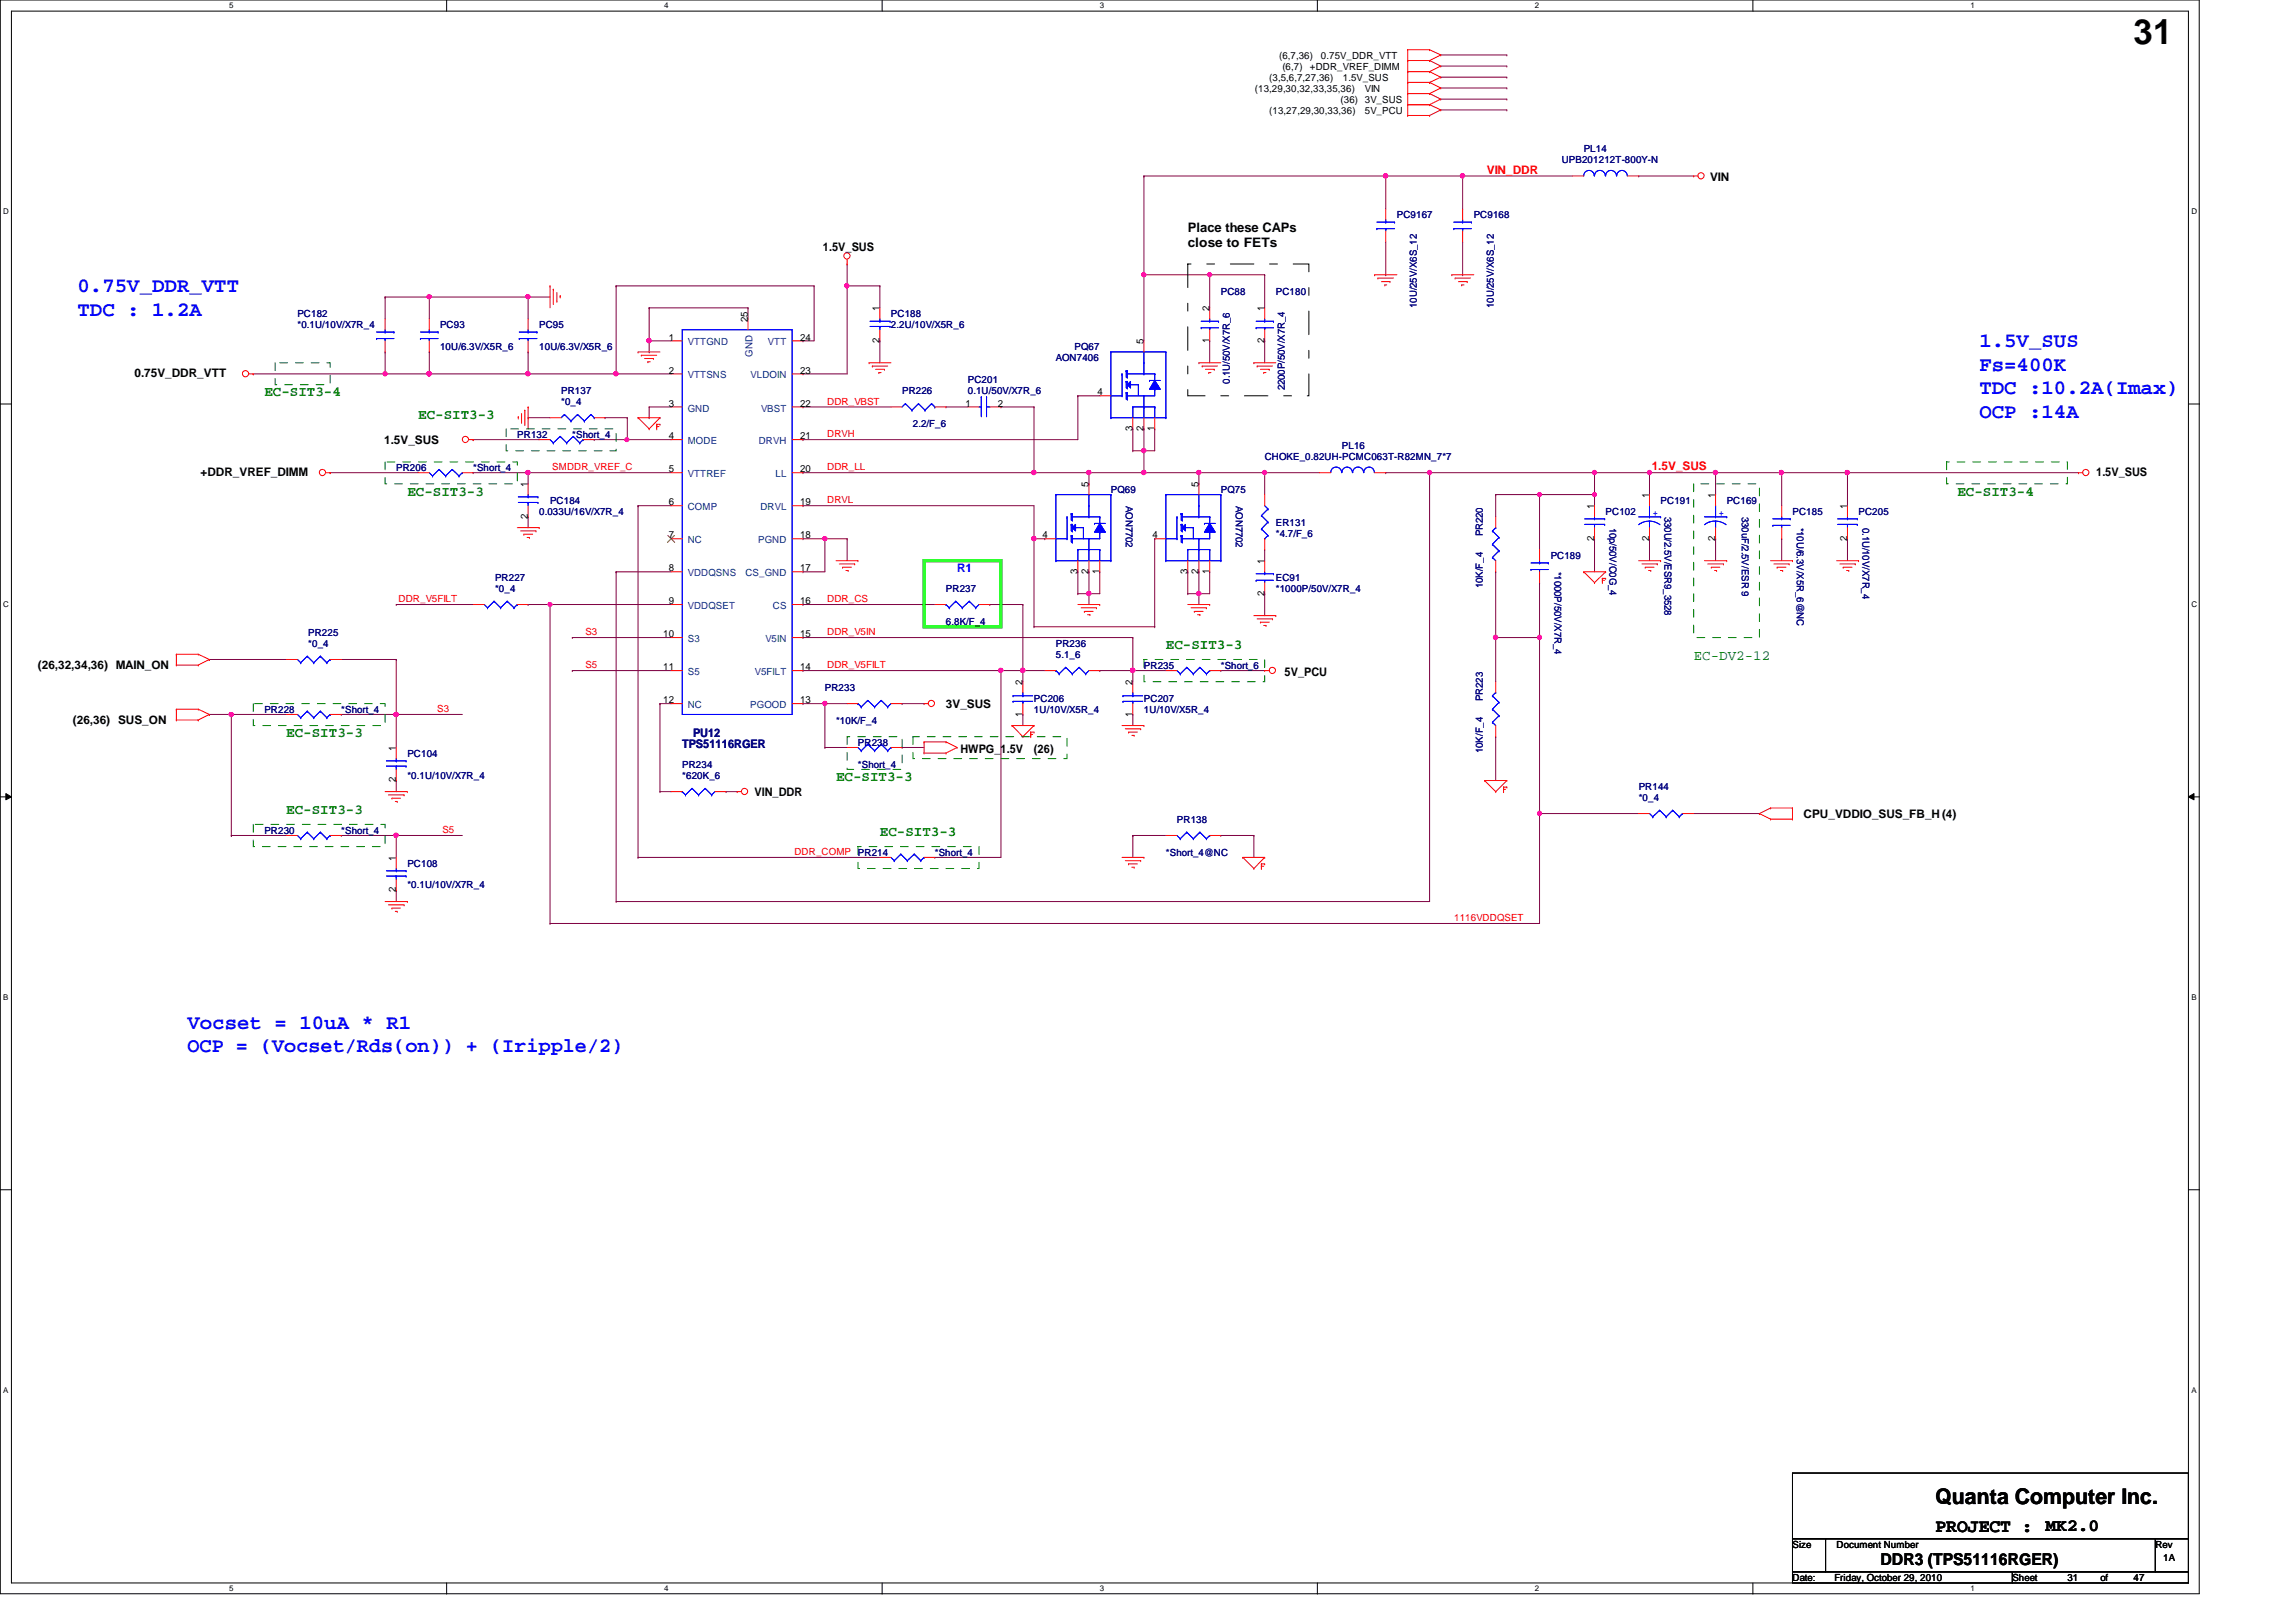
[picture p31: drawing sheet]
<svg xmlns="http://www.w3.org/2000/svg" width="297mm" height="210mm" viewBox="0 0 297 210" stroke-linecap="round" stroke-linejoin="round" font-family="sans-serif">
<defs><g id="words">
<text font-size="4.5" x="276" y="5.7">31</text>
<text font-size="2.8" x="250.4" y="194.6">Quanta Computer Inc.</text>
<g font-size="2.7" fill="#00f">
<text x="10" y="37.8">0.75V_DDR_VTT</text>
<text x="10" y="40.9">TDC : 1.2A</text>
<text x="256.1" y="44.9">1.5V_SUS</text>
<text x="256.1" y="48">Fs=400K</text>
<text x="256.1" y="51">TDC :10.2A(Imax)</text>
<text x="256.1" y="54.1">OCP :14A</text>
<text x="24.3" y="133.1">Vocset = 10uA * R1</text>
<text x="24.3" y="136.2">OCP = (Vocset/Rds(on)) + (Iripple/2)</text>
</g>
<text font-size="2.4" x="250.4" y="198.2">PROJECT :</text>
<text font-size="2.2" x="264.6" y="198.2">MK2.0</text>
<text font-size="2.1" x="243.3" y="202.6">DDR3 (TPS51116RGER)</text>
<g font-size="1.8" fill="#008000">
<text x="34.2" y="51.3">EC-SIT3-4</text>
<text x="54.1" y="54.2">EC-SIT3-3</text>
<text x="52.7" y="64.1">EC-SIT3-3</text>
<text x="253.2" y="64.1">EC-SIT3-4</text>
<text x="150.8" y="84">EC-SIT3-3</text>
<text x="219.1" y="85.4">EC-DV2-12</text>
<text x="37" y="95.4">EC-SIT3-3</text>
<text x="108.2" y="101.1">EC-SIT3-3</text>
<text x="37" y="105.4">EC-SIT3-3</text>
<text x="113.8" y="108.2">EC-SIT3-3</text>
</g>
<g font-size="1.7">
<text x="153.7" y="30">Place these CAPs</text>
<text x="153.7" y="32">close to FETs</text>
</g>
<g font-size="1.5" fill="#f00">
<text x="192.4" y="22.5">VIN_DDR</text>
<text x="213.7" y="60.9">1.5V_SUS</text>
</g>
<g font-size="1.5">
<text x="221.2" y="23.4">VIN</text>
<text x="106.5" y="32.5">1.5V_SUS</text>
<text x="17.4" y="48.8">0.75V_DDR_VTT</text>
<text x="49.7" y="57.5">1.5V_SUS</text>
<text x="25.9" y="61.6">+DDR_VREF_DIMM</text>
<text x="271.2" y="61.6">1.5V_SUS</text>
<text x="4.9" y="86.5">(26,32,34,36) MAIN_ON</text>
<text x="166.2" y="87.5">5V_PCU</text>
<text x="9.4" y="93.6">(26,36) SUS_ON</text>
<text x="122.4" y="91.7">3V_SUS</text>
<text x="124.2" y="97.5">HWPG_1.5V</text>
<text x="133.8" y="97.5">(26)</text>
<text x="97.6" y="103">VIN_DDR</text>
<text x="233.3" y="105.9">CPU_VDDIO_SUS_FB_H(4)</text>
</g>
<text font-size="1.5" fill="#00f" x="123.8" y="74">R1</text>
<g font-size="1.5" fill="#000080">
<text x="89.7" y="95.3">PU12</text>
<text x="88.3" y="96.8">TPS51116RGER</text>
</g>
<g font-size="1.3">
<text x="162.3" y="11.9">(13,29,30,32,33,35,36)</text>
<text x="164.2" y="10.5">(3,5,6,7,27,36)</text>
<text x="165.5" y="7.6">(6,7,36)</text>
<text x="165.9" y="9">(6,7)</text>
<text x="169.5" y="9">+DDR_VREF_DIMM</text>
<text x="170.9" y="7.6">0.75V_DDR_VTT</text>
<text x="173.7" y="10.5">1.5V_SUS</text>
<text x="176.6" y="11.9">VIN</text>
<text x="164.2" y="14.7">(13,27,29,30,33,36)</text>
<text x="173.4" y="13.3">(36) 3V_SUS</text>
<text x="176.6" y="14.7">5V_PCU</text>
<text x="96.7" y="41.7" transform="rotate(-90 96.7 41.7)">25</text>
<text x="113.8" y="40.3" transform="rotate(-90 113.8 40.3)">1</text>
<text x="156.5" y="40.3" transform="rotate(-90 156.5 40.3)">2</text>
<text x="163.6" y="40.3" transform="rotate(-90 163.6 40.3)">1</text>
<text x="86.5" y="44.1">1</text>
<text x="103.5" y="44.1">24</text>
<text x="113.8" y="44.4" transform="rotate(-90 113.8 44.4)">2</text>
<text x="148" y="44.5" transform="rotate(-90 148 44.5)">5</text>
<text x="156.5" y="44.4" transform="rotate(-90 156.5 44.4)">1</text>
<text x="163.6" y="44.4" transform="rotate(-90 163.6 44.4)">2</text>
<text x="86.5" y="48.3">2</text>
<text x="86.5" y="52.6">3</text>
<text x="103.5" y="52.6">22</text>
<text x="103.5" y="48.3">23</text>
<text x="124.9" y="52.6">1</text>
<text x="129.1" y="52.6">2</text>
<text x="142" y="51.2">4</text>
<text x="86.5" y="56.9">4</text>
<text x="103.5" y="56.9">21</text>
<text x="146.5" y="55.8" transform="rotate(-90 146.5 55.8)">3</text>
<text x="148" y="55.8" transform="rotate(-90 148 55.8)">2</text>
<text x="149.3" y="55.8" transform="rotate(-90 149.3 55.8)">1</text>
<text x="68.3" y="63" transform="rotate(-90 68.3 63)">1</text>
<text x="86.5" y="65.4">6</text>
<text x="86.5" y="61.1">5</text>
<text x="103.5" y="65.4">19</text>
<text x="103.5" y="61.1">20</text>
<text x="140.8" y="63" transform="rotate(-90 140.8 63)">5</text>
<text x="155.1" y="63" transform="rotate(-90 155.1 63)">5</text>
<text x="206.2" y="65.9" transform="rotate(-90 206.2 65.9)">1</text>
<text x="213.4" y="64.4" transform="rotate(-90 213.4 64.4)">1</text>
<text x="221.9" y="64.4" transform="rotate(-90 221.9 64.4)">1</text>
<text x="239" y="65.9" transform="rotate(-90 239 65.9)">1</text>
<text x="68.3" y="67.1" transform="rotate(-90 68.3 67.1)">2</text>
<text x="86.5" y="69.7">7</text>
<text x="103.5" y="69.7">18</text>
<text x="134.9" y="69.7">4</text>
<text x="149.1" y="69.7">4</text>
<text x="206.2" y="70" transform="rotate(-90 206.2 70)">2</text>
<text x="213.4" y="70" transform="rotate(-90 213.4 70)">2</text>
<text x="221.9" y="70" transform="rotate(-90 221.9 70)">2</text>
<text x="239" y="70" transform="rotate(-90 239 70)">2</text>
<text x="86.5" y="74">8</text>
<text x="103.5" y="74">17</text>
<text x="139.4" y="74.3" transform="rotate(-90 139.4 74.3)">3</text>
<text x="140.8" y="74.3" transform="rotate(-90 140.8 74.3)">2</text>
<text x="142.2" y="74.3" transform="rotate(-90 142.2 74.3)">1</text>
<text x="153.6" y="74.3" transform="rotate(-90 153.6 74.3)">3</text>
<text x="155.1" y="74.3" transform="rotate(-90 155.1 74.3)">2</text>
<text x="156.5" y="74.3" transform="rotate(-90 156.5 74.3)">1</text>
<text x="163.6" y="77.1" transform="rotate(-90 163.6 77.1)">2</text>
<text x="163.6" y="73" transform="rotate(-90 163.6 73)">1</text>
<text x="85.8" y="82.5">10</text>
<text x="86.5" y="78.2">9</text>
<text x="103.5" y="82.5">15</text>
<text x="103.5" y="78.2">16</text>
<text x="85.8" y="86.7">11</text>
<text x="103.5" y="86.7">14</text>
<text x="132.3" y="88.6" transform="rotate(-90 132.3 88.6)">2</text>
<text x="146.5" y="88.6" transform="rotate(-90 146.5 88.6)">2</text>
<text x="85.8" y="91">12</text>
<text x="103.5" y="91">13</text>
<text x="132.3" y="92.8" transform="rotate(-90 132.3 92.8)">1</text>
<text x="146.5" y="92.8" transform="rotate(-90 146.5 92.8)">1</text>
<text x="51.2" y="101.3" transform="rotate(-90 51.2 101.3)">2</text>
<text x="51.2" y="97.2" transform="rotate(-90 51.2 97.2)">1</text>
<text x="51.2" y="111.4" transform="rotate(-90 51.2 111.4)">1</text>
<text x="51.2" y="115.5" transform="rotate(-90 51.2 115.5)">2</text>
<text x="231.9" y="200.3">Size</text>
<text x="237.6" y="200.3">Document Number</text>
<text x="278.8" y="200.3">Rev</text>
<text x="279.9" y="202.1">1A</text>
<text x="231.9" y="204.6">Date:</text>
<text x="237.3" y="204.6">Friday, October 29, 2010</text>
<text x="260.3" y="204.6">Sheet</text>
<text x="267.5" y="204.6">31</text>
<text x="271.7" y="204.6">of</text>
<text x="276" y="204.6">47</text>
</g>
<g font-size="1.3" fill="#000080">
<text x="202.1" y="21.1">UPB201212T-800Y-N</text>
<text x="204.9" y="19.7">PL14</text>
<text x="180.7" y="28.2">PC9167</text>
<text x="190.7" y="28.2">PC9168</text>
<text x="38.5" y="41">PC182</text>
<text x="115.3" y="41">PC188</text>
<text x="157.9" y="38.2">PC88</text>
<text x="165.1" y="38.2">PC180</text>
<text x="183.3" y="39.8" transform="rotate(-90 183.3 39.8)">10U/25V/X6S_12</text>
<text x="193.2" y="39.8" transform="rotate(-90 193.2 39.8)">10U/25V/X6S_12</text>
<text x="38.5" y="42.5">*0.1U/10V/X7R_4</text>
<text x="56.9" y="42.5">PC93</text>
<text x="56.9" y="45.3">10U/6.3V/X5R_6</text>
<text x="69.8" y="42.5">PC95</text>
<text x="69.8" y="45.3">10U/6.3V/X5R_6</text>
<text x="115.3" y="42.5">2.2U/10V/X5R_6</text>
<text x="136.6" y="46.7">AON7406</text>
<text x="139" y="45.3">PQ67</text>
<text x="72.6" y="51">PR137</text>
<text x="72.6" y="52.4">*0_4</text>
<text x="116.7" y="51">PR226</text>
<text x="125.2" y="49.6">PC201</text>
<text x="125.2" y="51">0.1U/50V/X7R_6</text>
<text x="159.1" y="49.7" transform="rotate(-90 159.1 49.7)">0.1U/50V/X7R_6</text>
<text x="166.2" y="50.5" transform="rotate(-90 166.2 50.5)">2200P/50V/X7R_4</text>
<text x="66.9" y="56.7">PR132</text>
<text x="74" y="56.7">*Short_4</text>
<text x="118.1" y="55.2">2.2/F_6</text>
<text x="163.6" y="59.5">CHOKE_0.82UH-PCMC063T-R82MN_7*7</text>
<text x="173.6" y="58.1">PL16</text>
<text x="51.3" y="61">PR206</text>
<text x="61.2" y="61">*Short_4</text>
<text x="71.2" y="65.2">PC184</text>
<text x="143.7" y="63.8">PQ69</text>
<text x="145.7" y="65.4" transform="rotate(90 145.7 65.4)">AON7702</text>
<text x="157.9" y="63.8">PQ75</text>
<text x="159.9" y="65.4" transform="rotate(90 159.9 65.4)">AON7702</text>
<text x="214.8" y="65.2">PC191</text>
<text x="223.4" y="65.2">PC169</text>
<text x="69.8" y="66.6">0.033U/16V/X7R_4</text>
<text x="165.1" y="68.1">ER131</text>
<text x="165.1" y="69.5">*4.7/F_6</text>
<text x="191.9" y="69.4" transform="rotate(-90 191.9 69.4)">PR220</text>
<text x="207.7" y="66.6">PC102</text>
<text x="208.2" y="68.3" transform="rotate(90 208.2 68.3)">10p/50V/C0G_4</text>
<text x="215.3" y="66.9" transform="rotate(90 215.3 66.9)">330U/2.5V/ESR9_3528</text>
<text x="225.3" y="66.9" transform="rotate(90 225.3 66.9)">330uF/2.5V/ESR 9</text>
<text x="231.9" y="66.6">PC185</text>
<text x="232.4" y="68.3" transform="rotate(90 232.4 68.3)">*10U/6.3V/X5R_6@NC</text>
<text x="240.5" y="66.6">PC205</text>
<text x="241" y="68.3" transform="rotate(90 241 68.3)">0.1U/10V/X7R_4</text>
<text x="64" y="75.2">PR227</text>
<text x="64" y="76.6">*0_4</text>
<text x="122.4" y="76.6">PR237</text>
<text x="165.1" y="75.2">EC91</text>
<text x="165.1" y="76.6">*1000P/50V/X7R_4</text>
<text x="191.9" y="76.1" transform="rotate(-90 191.9 76.1)">10K/F_4</text>
<text x="200.6" y="72.3">PC189</text>
<text x="201.1" y="74" transform="rotate(90 201.1 74)">*1000P/50V/X7R_4</text>
<text x="39.9" y="82.3">PR225</text>
<text x="39.9" y="83.7">*0_4</text>
<text x="122.4" y="80.9">6.8K/F_4</text>
<text x="136.6" y="83.7">PR236</text>
<text x="106.7" y="89.4">PR233</text>
<text x="136.6" y="85.1">5.1_6</text>
<text x="148" y="86.5">PR235</text>
<text x="157.9" y="86.5">*Short_6</text>
<text x="34.2" y="92.2">PR228</text>
<text x="44.2" y="92.2">*Short_4</text>
<text x="108.2" y="93.6">*10K/F_4</text>
<text x="133.8" y="90.8">PC206</text>
<text x="133.8" y="92.2">1U/10V/X5R_4</text>
<text x="148" y="90.8">PC207</text>
<text x="148" y="92.2">1U/10V/X5R_4</text>
<text x="191.9" y="90.8" transform="rotate(-90 191.9 90.8)">PR223</text>
<text x="52.7" y="97.9">PC104</text>
<text x="52.7" y="100.8">*0.1U/10V/X7R_4</text>
<text x="88.3" y="99.4">PR234</text>
<text x="88.3" y="100.8">*620K_6</text>
<text x="111" y="96.5">PR238</text>
<text x="111" y="99.4">*Short_4</text>
<text x="191.9" y="97.5" transform="rotate(-90 191.9 97.5)">10K/F_4</text>
<text x="34.2" y="107.9">PR230</text>
<text x="44.2" y="107.9">*Short_4</text>
<text x="152.3" y="106.5">PR138</text>
<text x="212" y="102.2">PR144</text>
<text x="212" y="103.6">*0_4</text>
<text x="52.7" y="112.1">PC108</text>
<text x="111" y="110.7">PR214</text>
<text x="120.9" y="110.7">*Short_4</text>
<text x="150.8" y="110.7">*Short_4@NC</text>
<text x="52.7" y="115">*0.1U/10V/X7R_4</text>
</g>
<g font-size="1.3" fill="#004080">
<text x="89" y="44.7">VTTGND</text>
<text x="97.4" y="46.1" transform="rotate(-90 97.4 46.1)">GND</text>
<text x="99.4" y="44.7">VTT</text>
<text x="89" y="49">VTTSNS</text>
<text x="89" y="53.3">GND</text>
<text x="97.1" y="49">VLDOIN</text>
<text x="98.5" y="53.3">VBST</text>
<text x="89" y="57.5">MODE</text>
<text x="98.2" y="57.5">DRVH</text>
<text x="89" y="61.8">VTTREF</text>
<text x="100.3" y="61.8">LL</text>
<text x="89" y="66">COMP</text>
<text x="89" y="70.3">NC</text>
<text x="98.1" y="70.3">PGND</text>
<text x="98.4" y="66">DRVL</text>
<text x="89" y="74.6">VDDQSNS</text>
<text x="96.4" y="74.6">CS_GND</text>
<text x="89" y="83.1">S3</text>
<text x="89" y="78.8">VDDQSET</text>
<text x="99" y="83.1">V5IN</text>
<text x="100" y="78.8">CS</text>
<text x="89" y="87.4">S5</text>
<text x="97.7" y="87.4">V5FILT</text>
<text x="89" y="91.7">NC</text>
<text x="97.1" y="91.7">PGOOD</text>
</g>
<g font-size="1.3" fill="#f00">
<text x="107" y="52.4">DDR_VBST</text>
<text x="107" y="56.6">DRVH</text>
<text x="71.5" y="60.9">SMDDR_VREF_C</text>
<text x="107" y="65.2">DRVL</text>
<text x="107" y="60.9">DDR_LL</text>
<text x="51.6" y="77.9">DDR_V5FILT</text>
<text x="107" y="77.9">DDR_CS</text>
<text x="75.7" y="82.2">S3</text>
<text x="107" y="82.2">DDR_V5IN</text>
<text x="75.7" y="86.5">S5</text>
<text x="107" y="86.5">DDR_V5FILT</text>
<text x="56.6" y="92.2">S3</text>
<text x="57.2" y="107.8">S5</text>
<text x="102.8" y="110.7">DDR_COMP</text>
<text x="188.1" y="119.2">1116VDDQSET</text>
</g>
<g font-size="1.3" fill="#00f">
<text x="213.8" y="66.8">+</text>
<text x="222.4" y="66.8">+</text>
</g>
<g font-size="1">
<text x="29.6" y="1.1">5</text>
<text x="85.9" y="1.1">4</text>
<text x="142.3" y="1.1">3</text>
<text x="198.6" y="1.1">2</text>
<text x="254.9" y="1.1">1</text>
<text x=".4" y="27.7">D</text>
<text x="283.5" y="27.7">D</text>
<text x=".4" y="78.6">C</text>
<text x="283.5" y="78.6">C</text>
<text x=".4" y="129.4">B</text>
<text x="283.5" y="129.4">B</text>
<text x=".4" y="180.3">A</text>
<text x="283.5" y="180.3">A</text>
<text x="29.6" y="205.9">5</text>
<text x="85.9" y="205.9">4</text>
<text x="142.3" y="205.9">3</text>
<text x="198.6" y="205.9">2</text>
<text x="254.9" y="205.9">1</text>
</g>
</g></defs>
<path d="M0 0h284.5v206.2h-284.5zM1.5 1.4h281.6v203.5h-281.6z" fill="none" stroke="#000" stroke-width=".13"/>
<g fill="#fff">
<path d="M29.6 .2h.6v1.1h-.6z"/>
<path d="M29.6 205h.6v1.2h-.6z"/>
</g>
<path d="M57.8 0v1.4M57.8 204.9v1.4" fill="none" stroke="#000" stroke-width=".13"/>
<g fill="#fff">
<path d="M85.9 .2h.6v1.1h-.6z"/>
<path d="M85.9 205h.6v1.2h-.6z"/>
</g>
<path d="M114.1 0v1.4M114.1 204.9v1.4" fill="none" stroke="#000" stroke-width=".13"/>
<g fill="#fff">
<path d="M142.3 .2h.5v1.1h-.5z"/>
<path d="M142.3 205h.5v1.2h-.5z"/>
</g>
<path d="M170.4 0v1.4M170.4 204.9v1.4" fill="none" stroke="#000" stroke-width=".13"/>
<g fill="#fff">
<path d="M198.6 .2h.5v1.1h-.5z"/>
<path d="M198.6 205h.5v1.2h-.5z"/>
</g>
<path d="M226.8 0v1.4M226.8 204.9v1.4" fill="none" stroke="#000" stroke-width=".13"/>
<g fill="#fff">
<path d="M254.9 .2h.6v1.1h-.6z"/>
<path d="M254.9 205h.6v1.2h-.6z"/>
<path d="M.4 26.8h.7v1.2h-.7z"/>
<path d="M283.5 26.8h.7v1.2h-.7z"/>
<path d="M.4 77.7h.7v1.1h-.7z"/>
<path d="M283.5 77.7h.7v1.1h-.7z"/>
</g>
<path d="M0 52.3h1.5M283.1 52.3h1.5" fill="none" stroke="#000" stroke-width=".13"/>
<g fill="#fff">
<path d="M.4 128.5h.7v1.2h-.7z"/>
<path d="M283.5 128.5h.7v1.2h-.7z"/>
</g>
<path d="M0 103.1h1.5M.8 102.7l.7 .4-.7 .4zM283.1 103.1l.7-.4v.8zM283.1 103.1h1.5" fill="none" stroke="#000" stroke-width=".13"/>
<path d="M.8 102.7l.7 .4-.7 .4zM283.1 103.1l.7-.4v.8z" fill="#000"/>
<g fill="#fff">
<path d="M.4 179.4h.7v1.1h-.7z"/>
<path d="M283.5 179.4h.6v1.1h-.6z"/>
</g>
<path d="M0 154h1.5M283.1 154h1.5" fill="none" stroke="#000" stroke-width=".13"/>
<path d="M76.9 56.9h.1M76.9 56.9h4.2M103.9 91.1h.1M103.9 91.1h2.8M142.3 86.8h.1M142.3 86.8h4.3" fill="none" stroke="#800040" stroke-width=".13"/>
<circle cx="146.5" cy="86.8" r=".29" fill="#f0f"/>
<circle cx="146.5" cy="86.8" r=".29" fill="none" stroke="#f0f" stroke-width=".13"/>
<path d="M179.3 61.2h.1M179.3 61.2h5.7M193.5 74h.1M193.5 74v14.2M116.7 96.7h.1M116.7 96.7h2.8M146.6 92.5h.1M146.6 92.5v1.4M193.5 82.5h.1" fill="none" stroke="#800040" stroke-width=".13"/>
<circle cx="193.5" cy="82.5" r=".29" fill="#f0f"/>
<circle cx="193.5" cy="82.5" r=".29" fill="none" stroke="#f0f" stroke-width=".13"/>
<path d="M206.3 61.2h.1M206.3 61.2h7.1M193.5 95.3h.1M193.5 95.3v5.7" fill="none" stroke="#800040" stroke-width=".13"/>
<circle cx="206.3" cy="61.1" r=".27" fill="#f0f"/>
<circle cx="206.3" cy="61.1" r=".27" fill="none" stroke="#f0f" stroke-width=".13"/>
<path d="M185 61.2h.1M185 61.2v55.5" fill="none" stroke="#800040" stroke-width=".13"/>
<circle cx="184.9" cy="61.1" r=".27" fill="#f0f"/>
<circle cx="184.9" cy="61.1" r=".27" fill="none" stroke="#f0f" stroke-width=".13"/>
<path d="M212 22.8h.1M212 22.8h7.1M213.4 61.2h.1M213.4 61.2h8.6M222 61.2h.1M222 61.2v2.8" fill="none" stroke="#800040" stroke-width=".13"/>
<circle cx="213.4" cy="61.1" r=".27" fill="#f0f"/>
<circle cx="213.4" cy="61.1" r=".27" fill="none" stroke="#f0f" stroke-width=".13"/>
<path d="M68.3 38.4h.1M68.3 38.4h2.9M222 69.7h.1M222 69.7v2.9M27.1 85.3h.1M27.1 85.3h9.9M51.3 92.5h.1M51.3 92.5h8.5M74 86.8h.1M74 86.8h12.8" fill="none" stroke="#800040" stroke-width=".13"/>
<circle cx="51.2" cy="92.5" r=".27" fill="#f0f"/>
<circle cx="51.2" cy="92.5" r=".27" fill="none" stroke="#f0f" stroke-width=".13"/>
<g fill="none" stroke="#800040" stroke-width=".13">
<path d="M148 58.3h.1M148 58.3h1.4M42.7 61.2h.1M42.7 61.2h11.4M163.6 71.1h.1M163.6 76.8h.1M163.6 71.1v1.5M163.6 76.8v2.9M85.4 91.1h.1M85.4 91.1v11.3M106.7 91.1h.1M106.7 91.1v5.6"/>
<path d="M116.7 91.1h.1M116.7 91.1h2.8"/>
</g>
<circle cx="106.7" cy="91" r=".27" fill="#f0f"/>
<circle cx="106.7" cy="91" r=".27" fill="none" stroke="#f0f" stroke-width=".13"/>
<g fill="none" stroke="#800040" stroke-width=".13">
<path d="M49.8 38.4h.1M49.8 38.4v2.9M61.2 56.9h.1M61.2 56.9h8.6M68.3 54.1h.1M68.3 54.1h2.9M139.4 51.2h.1M139.4 51.2h2.9M230.5 61.2h.1M230.5 61.2v4.2M239 61.2h.1M239 61.2v4.2"/>
<path d="M157.9 86.8h.1M157.9 86.8h5.7M71.2 119.5h.1M71.2 119.5h128"/>
</g>
<circle cx="239" cy="61.1" r=".29" fill="#f0f"/>
<circle cx="239" cy="61.1" r=".29" fill="none" stroke="#f0f" stroke-width=".13"/>
<g fill="none" stroke="#800040" stroke-width=".13">
<path d="M78.3 54.1h.1M78.3 54.1h2.8M81.1 54.1h.1M81.1 54.1v2.8M139.4 51.2h.1M139.4 51.2v5.7M213.4 69.7h.1M213.4 61.2h.1M213.4 61.2v2.8M213.4 69.7v2.9M230.5 69.7h.1M230.5 69.7v2.9"/>
<path d="M239 69.7h.1M239 69.7v2.9M146.6 86.8h.1M146.6 86.8v1.4"/>
</g>
<circle cx="81.1" cy="56.9" r=".26" fill="#f0f"/>
<circle cx="81.1" cy="56.9" r=".26" fill="none" stroke="#f0f" stroke-width=".13"/>
<g fill="none" stroke="#800040" stroke-width=".13">
<path d="M55.5 38.4h.1M55.5 38.4v2.9M55.5 38.4h12.8M68.3 38.4h.1M68.3 38.4v2.9M148 35.6h.1M148 35.6h8.5M156.5 35.6h.1M156.5 35.6v4.2M163.6 35.6h.1M163.6 35.6v4.2M81.1 56.9h.1"/>
<path d="M81.1 56.9h5.7M103.9 56.9h.1M103.9 56.9h35.5M156.5 44.1h.1M156.5 44.1v2.8M163.6 44.1h.1M163.6 44.1v2.8M103.9 65.4h.1M103.9 65.4h29.9M74 82.5h.1M74 82.5h12.8"/>
</g>
<circle cx="68.3" cy="38.4" r=".27" fill="#f0f"/>
<circle cx="68.3" cy="38.4" r=".27" fill="none" stroke="#f0f" stroke-width=".13"/>
<circle cx="55.5" cy="38.4" r=".27" fill="#f0f"/>
<circle cx="55.5" cy="38.4" r=".27" fill="none" stroke="#f0f" stroke-width=".13"/>
<path d="M113.8 44.1h.1M113.8 44.1v2.8M85.4 91.1h.1M85.4 91.1h1.4M132.3 92.5h.1M132.3 92.5v1.4M199.2 105.3h.1M199.2 105.3v14.2" fill="none" stroke="#800040" stroke-width=".13"/>
<circle cx="199.2" cy="105.3" r=".27" fill="#f0f"/>
<circle cx="199.2" cy="105.3" r=".27" fill="none" stroke="#f0f" stroke-width=".13"/>
<path d="M129.5 86.8h.1M129.5 86.8h2.8" fill="none" stroke="#800040" stroke-width=".13"/>
<circle cx="129.5" cy="86.8" r=".29" fill="#f0f"/>
<circle cx="129.5" cy="86.8" r=".29" fill="none" stroke="#f0f" stroke-width=".13"/>
<path d="M61.2 61.2h.1M61.2 61.2h7.1M140.9 76.8h.1M140.9 76.8v1.4M163.6 61.2h.1M163.6 61.2v2.8M106.7 91.1h.1M106.7 96.7h.1M106.7 91.1h2.9M106.7 96.7h2.9" fill="none" stroke="#800040" stroke-width=".13"/>
<circle cx="140.9" cy="76.8" r=".29" fill="#f0f"/>
<circle cx="140.9" cy="76.8" r=".29" fill="none" stroke="#f0f" stroke-width=".13"/>
<path d="M49.8 45.6h.1M49.8 45.6v2.8M55.5 45.6h.1M55.5 45.6v2.8M68.3 45.6h.1M68.3 45.6v2.8M222 61.2h.1M222 61.2h8.5M79.7 116.7h.1M79.7 116.7h105.3M93.9 102.4h.1M93.9 102.4h1.5" fill="none" stroke="#800040" stroke-width=".13"/>
<circle cx="230.4" cy="61.1" r=".27" fill="#f0f"/>
<circle cx="230.4" cy="61.1" r=".27" fill="none" stroke="#f0f" stroke-width=".13"/>
<circle cx="221.9" cy="61.1" r=".29" fill="#f0f"/>
<circle cx="221.9" cy="61.1" r=".29" fill="none" stroke="#f0f" stroke-width=".13"/>
<path d="M96.8 39.8h.1M96.8 39.8v1.5M103.9 74h.1M106.7 69.7h.1M106.7 69.7v4.3h-2.8" fill="none" stroke="#800040" stroke-width=".13"/>
<circle cx="106.7" cy="69.7" r=".27" fill="#f0f"/>
<circle cx="106.7" cy="69.7" r=".27" fill="none" stroke="#f0f" stroke-width=".13"/>
<g fill="none" stroke="#800040" stroke-width=".13">
<path d="M113.8 37h.1M113.8 37v2.8M103.9 48.4h.1M103.9 48.4h5.7M129.5 52.7h.1M129.5 52.7h4.3M51.3 78.2h.1M51.3 78.2h9.9M68.3 61.2h.1M68.3 78.2h.1M68.3 66.9h.1M68.3 61.2h18.5"/>
<path d="M68.3 78.2h2.9M68.3 61.2v1.4M68.3 66.9v1.4M106.7 69.7h.1M106.7 69.7h2.9M132.3 86.8h.1M132.3 86.8v1.4"/>
</g>
<circle cx="68.3" cy="61.1" r=".29" fill="#f0f"/>
<circle cx="68.3" cy="61.1" r=".29" fill="none" stroke="#f0f" stroke-width=".13"/>
<g fill="none" stroke="#800040" stroke-width=".13">
<path d="M79.7 37h.1M79.7 37h25.6M79.7 37v11.4M105.3 37h.1M105.3 37v7.1M109.6 37h.1M109.6 34.2h.1M109.6 37h4.2M109.6 34.2v14.2M103.9 69.7h.1M103.9 69.7h2.8M109.6 69.7h.1"/>
<path d="M109.6 69.7v2.9M103.9 86.8h.1M103.9 82.5h.1M103.9 86.8h25.6M103.9 82.5h42.7M146.6 82.5h.1M146.6 82.5v4.3"/>
</g>
<circle cx="109.5" cy="37" r=".27" fill="#f0f"/>
<circle cx="109.5" cy="37" r=".27" fill="none" stroke="#f0f" stroke-width=".13"/>
<path d="M71.2 78.2h.1M71.2 78.2v41.3M71.2 78.2h15.6M79.7 74h.1M79.7 74v42.7M79.7 74h7.1M120.9 111h.1M120.9 111h8.6" fill="none" stroke="#800040" stroke-width=".13"/>
<circle cx="71.2" cy="78.2" r=".26" fill="#f0f"/>
<circle cx="71.2" cy="78.2" r=".26" fill="none" stroke="#f0f" stroke-width=".13"/>
<path d="M84 39.8h.1M84 39.8v4.3M103.9 52.7h.1M103.9 52.7h11.4M129.5 86.8h.1M129.5 86.8v24.2" fill="none" stroke="#800040" stroke-width=".13"/>
<circle cx="84" cy="44.1" r=".29" fill="#f0f"/>
<circle cx="84" cy="44.1" r=".29" fill="none" stroke="#f0f" stroke-width=".13"/>
<g fill="none" stroke="#800040" stroke-width=".13">
<path d="M84 39.8h.1M84 39.8h12.8M103.9 44.1h.1M103.9 44.1h1.4M122.4 52.7h.1M122.4 52.7h2.8M103.9 78.2h.1M103.9 78.2h17M132.3 78.2h.1M132.3 78.2v8.6M146.6 108.1h.1M146.6 108.1h4.2"/>
<path d="M146.6 108.1v2.9M157.9 108.1h.1M157.9 108.1h4.3M162.2 108.1h.1M162.2 108.1v2.9"/>
</g>
<circle cx="132.3" cy="86.8" r=".29" fill="#f0f"/>
<circle cx="132.3" cy="86.8" r=".29" fill="none" stroke="#f0f" stroke-width=".13"/>
<path d="M55.5 48.4h.1M55.5 48.4h12.8M82.5 111h.1M82.5 111h31.3" fill="none" stroke="#800040" stroke-width=".13"/>
<circle cx="55.5" cy="48.4" r=".29" fill="#f0f"/>
<circle cx="55.5" cy="48.4" r=".29" fill="none" stroke="#f0f" stroke-width=".13"/>
<path d="M146.6 86.8h.1M146.6 86.8h4.2" fill="none" stroke="#800040" stroke-width=".13"/>
<circle cx="146.5" cy="86.8" r=".29" fill="#f0f"/>
<circle cx="146.5" cy="86.8" r=".29" fill="none" stroke="#f0f" stroke-width=".13"/>
<path d="M49.8 38.4h.1M49.8 38.4h5.7M156.5 35.6h.1M156.5 35.6h7.1" fill="none" stroke="#800040" stroke-width=".13"/>
<circle cx="156.5" cy="35.6" r=".26" fill="#f0f"/>
<circle cx="156.5" cy="35.6" r=".26" fill="none" stroke="#f0f" stroke-width=".13"/>
<path d="M68.3 48.4h.1M68.3 48.4h11.4" fill="none" stroke="#800040" stroke-width=".13"/>
<circle cx="68.3" cy="48.4" r=".29" fill="#f0f"/>
<circle cx="68.3" cy="48.4" r=".29" fill="none" stroke="#f0f" stroke-width=".13"/>
<path d="M132.3 86.8h.1M132.3 86.8h2.9" fill="none" stroke="#800040" stroke-width=".13"/>
<circle cx="132.3" cy="86.8" r=".29" fill="#f0f"/>
<circle cx="132.3" cy="86.8" r=".29" fill="none" stroke="#f0f" stroke-width=".13"/>
<path d="M79.7 48.4h.1M79.7 48.4h7.1" fill="none" stroke="#800040" stroke-width=".13"/>
<circle cx="79.7" cy="48.4" r=".29" fill="#f0f"/>
<circle cx="79.7" cy="48.4" r=".29" fill="none" stroke="#f0f" stroke-width=".13"/>
<path d="M146.6 58.3h.1M146.6 58.3h1.4M128.1 78.2h.1M128.1 78.2h4.2M163.6 61.2h.1M163.6 61.2h7.1" fill="none" stroke="#800040" stroke-width=".13"/>
<circle cx="148" cy="58.3" r=".29" fill="#f0f"/>
<circle cx="148" cy="58.3" r=".29" fill="none" stroke="#f0f" stroke-width=".13"/>
<path d="M199.2 75.4h.1M199.2 75.4v7.1h-5.7M230.5 61.2h.1M230.5 61.2h8.5M193.5 82.5h.1" fill="none" stroke="#800040" stroke-width=".13"/>
<circle cx="230.4" cy="61.1" r=".27" fill="#f0f"/>
<circle cx="230.4" cy="61.1" r=".27" fill="none" stroke="#f0f" stroke-width=".13"/>
<path d="M155.1 61.2h.1M155.1 61.2h8.5" fill="none" stroke="#800040" stroke-width=".13"/>
<circle cx="163.6" cy="61.1" r=".27" fill="#f0f"/>
<circle cx="163.6" cy="61.1" r=".27" fill="none" stroke="#f0f" stroke-width=".13"/>
<g fill="none" stroke="#800040" stroke-width=".13">
<path d="M49.8 48.4h5.7M55.5 48.4h.1M146.6 55.5h.1M146.6 55.5v2.8M148 55.5h.1M148 55.5v2.8M149.4 55.5h.1M149.4 55.5v2.8M139.4 74h.1M139.4 74v2.8M140.9 76.8h.1M140.9 74h.1"/>
<path d="M140.9 74v2.8M142.3 74h.1M142.3 74v2.8h-1.4"/>
</g>
<circle cx="49.8" cy="48.4" r=".27" fill="#f0f"/>
<circle cx="49.8" cy="48.4" r=".27" fill="none" stroke="#f0f" stroke-width=".13"/>
<circle cx="55.5" cy="48.4" r=".29" fill="#f0f"/>
<circle cx="55.5" cy="48.4" r=".29" fill="none" stroke="#f0f" stroke-width=".13"/>
<path d="M51.3 92.5h.1M51.3 92.5v4.2" fill="none" stroke="#800040" stroke-width=".13"/>
<circle cx="51.2" cy="92.5" r=".27" fill="#f0f"/>
<circle cx="51.2" cy="92.5" r=".27" fill="none" stroke="#f0f" stroke-width=".13"/>
<path d="M44.2 108.1h.1M44.2 108.1h15.6M51.3 101h.1M51.3 108.1h.1M51.3 115.2h.1M51.3 101v1.4M51.3 108.1v2.9M51.3 115.2v1.5" fill="none" stroke="#800040" stroke-width=".13"/>
<circle cx="51.2" cy="108.1" r=".29" fill="#f0f"/>
<circle cx="51.2" cy="108.1" r=".29" fill="none" stroke="#f0f" stroke-width=".13"/>
<path d="M199.2 82.5h.1M199.2 82.5v22.8M199.2 105.3h.1M199.2 105.3h12.8M219.1 105.3h8.5M227.6 105.3h.1" fill="none" stroke="#800040" stroke-width=".13"/>
<circle cx="199.2" cy="82.5" r=".27" fill="#f0f"/>
<circle cx="199.2" cy="82.5" r=".27" fill="none" stroke="#f0f" stroke-width=".13"/>
<path d="M148 35.6h.1M148 35.6v8.5M32.8 48.4h.1M32.8 48.4h17M140.9 61.2h.1M140.9 61.2h7.1" fill="none" stroke="#800040" stroke-width=".13"/>
<circle cx="148" cy="61.1" r=".29" fill="#f0f"/>
<circle cx="148" cy="61.1" r=".29" fill="none" stroke="#f0f" stroke-width=".13"/>
<circle cx="140.9" cy="61.1" r=".29" fill="#f0f"/>
<circle cx="140.9" cy="61.1" r=".29" fill="none" stroke="#f0f" stroke-width=".13"/>
<path d="M148 61.2h.1M148 61.2h7.1" fill="none" stroke="#800040" stroke-width=".13"/>
<circle cx="155.1" cy="61.1" r=".29" fill="#f0f"/>
<circle cx="155.1" cy="61.1" r=".29" fill="none" stroke="#f0f" stroke-width=".13"/>
<path d="M133.8 52.7h.1M133.8 52.7v8.5M139.4 76.8h.1M139.4 76.8h1.5" fill="none" stroke="#800040" stroke-width=".13"/>
<circle cx="133.7" cy="61.1" r=".29" fill="#f0f"/>
<circle cx="133.7" cy="61.1" r=".29" fill="none" stroke="#f0f" stroke-width=".13"/>
<path d="M103.9 61.2h.1M103.9 61.2h37v1.4M133.8 61.2h.1M133.8 69.7h.1M133.8 65.4v15.7M133.8 69.7h1.4M135.2 69.7h.1M140.9 62.6h.1M133.8 81.1h.1" fill="none" stroke="#800040" stroke-width=".13"/>
<circle cx="133.7" cy="69.7" r=".29" fill="#f0f"/>
<circle cx="133.7" cy="69.7" r=".29" fill="none" stroke="#f0f" stroke-width=".13"/>
<path d="M148 58.3h.1M148 58.3v2.9M149.4 69.7h.1M149.4 69.7v11.4M155.1 62.6h.1M155.1 76.8h.1M155.1 61.2v1.4M155.1 76.8v1.4M133.8 81.1h15.6M149.4 81.1h.1" fill="none" stroke="#800040" stroke-width=".13"/>
<circle cx="155.1" cy="76.8" r=".29" fill="#f0f"/>
<circle cx="155.1" cy="76.8" r=".29" fill="none" stroke="#f0f" stroke-width=".13"/>
<path d="M153.7 74h.1M153.7 76.8h.1M153.7 74v2.8M155.1 76.8h.1M155.1 74h.1M155.1 74v2.8M156.5 74h.1M156.5 74v2.8h-2.8M206.3 69.7h.1M206.3 64h.1M206.3 61.2v2.8M206.3 69.7v4.3" fill="none" stroke="#800040" stroke-width=".13"/>
<circle cx="206.3" cy="64" r=".26" fill="#f0f"/>
<circle cx="206.3" cy="64" r=".26" fill="none" stroke="#f0f" stroke-width=".13"/>
<path d="M185 61.2h.1M185 61.2h21.3M193.5 64h.1M193.5 64v2.9M193.5 64h5.7M199.2 64h.1M199.2 64v7.1" fill="none" stroke="#800040" stroke-width=".13"/>
<circle cx="199.2" cy="64" r=".26" fill="#f0f"/>
<circle cx="199.2" cy="64" r=".26" fill="none" stroke="#f0f" stroke-width=".13"/>
<path d="M199.2 64h7.1M206.3 64h.1M29.9 92.5h.1M29.9 92.5h7.1M29.9 92.5v15.6M44.2 92.5h.1M44.2 92.5h7.1M29.9 108.1h.1" fill="none" stroke="#800040" stroke-width=".13"/>
<circle cx="29.9" cy="92.5" r=".27" fill="#f0f"/>
<circle cx="29.9" cy="92.5" r=".27" fill="none" stroke="#f0f" stroke-width=".13"/>
<path d="M189.2 22.8h.1M189.2 22.8h14.3M27.1 92.5h.1M27.1 92.5h2.8M44.2 85.3h7.1M51.3 85.3h.1M51.3 92.5h.1M51.3 85.3v7.2M29.9 108.1h.1M29.9 108.1h7.1" fill="none" stroke="#800040" stroke-width=".13"/>
<circle cx="189.2" cy="22.7" r=".29" fill="#f0f"/>
<circle cx="189.2" cy="22.7" r=".29" fill="none" stroke="#f0f" stroke-width=".13"/>
<path d="M148 22.8h.1M148 22.8v12.8" fill="none" stroke="#800040" stroke-width=".13"/>
<circle cx="148" cy="35.6" r=".27" fill="#f0f"/>
<circle cx="148" cy="35.6" r=".27" fill="none" stroke="#f0f" stroke-width=".13"/>
<path d="M148 22.8h.1M148 22.8h41.2M179.3 22.8h.1M179.3 22.8v4.3M189.2 22.8h.1M189.2 22.8v4.3" fill="none" stroke="#800040" stroke-width=".13"/>
<circle cx="179.2" cy="22.7" r=".29" fill="#f0f"/>
<circle cx="179.2" cy="22.7" r=".29" fill="none" stroke="#f0f" stroke-width=".13"/>
<g fill="none" stroke="#800040" stroke-width=".13">
<path d="M186.4 14.2h8.5M186.4 7.1h8.5M186.4 8.6h8.5M186.4 11.4h8.5M186.4 10h8.5M186.4 12.8h8.5M194.9 14.2h.1M194.9 7.1h.1M194.9 8.6h.1M194.9 11.4h.1M194.9 10h.1M194.9 12.8h.1"/>
<path d="M179.3 35.6h.1M179.3 31.3v4.3M189.2 35.6h.1M189.2 31.3v4.3M84 44.1h.1M84 45.6h.1M84 52.7h.1M84 54.1h.1M84 44.1h2.8M84 44.1v1.5M84 52.7v1.4M84 52.7h2.8"/>
<path d="M82.5 65.4h.1M82.5 65.4v45.6M82.5 65.4h4.3M206.3 64h.1M206.3 64v1.4M239 61.2h29.9M268.9 61.2h.1M85.4 102.4h.1M85.4 102.4h1.4"/>
</g>
<g fill="none" stroke="#f00" stroke-width=".13">
<path d="M182.1 14.9h.1M182.1 13.5h.1M182.1 12.1h.1M182.1 7.8h.1M182.1 6.4h.1M182.1 9.3h.1M182.1 10.7h.1M182.1 13.5h2.9M182.1 14.9h2.9M182.1 6.4v8.5M182.1 12.1h2.9M182.1 6.4h2.9"/>
<path d="M182.1 7.8h2.9M182.1 9.3h2.9M182.1 10.7h2.9M185 13.5h.1M185 14.9h.1M185 12.1h.1M185 6.4h.1M185 7.8h.1M185 9.3h.1M185 10.7h.1M185 13.5l1.4 .7M185 12.1l1.4 .7"/>
<path d="M185 6.4l1.4 .7M185 7.8l1.4 .8M185 9.3l1.4 .7M185 10.7l1.4 .7M186.4 14.2h.1M186.4 12.8h.1M186.4 7.1h.1M186.4 8.6h.1M186.4 10h.1M186.4 11.4h.1M186.4 14.2l-1.4 .7M186.4 12.8l-1.4 .7"/>
<path d="M186.4 7.1l-1.4 .7M186.4 8.6l-1.4 .7M186.4 10l-1.4 .7M186.4 11.4l-1.4 .7M71.2 37h.1M71.2 37v2.8M71.6 37.4h.1M71.6 37.4v2M72 39h.1M72 37.8v1.2M72.5 38.3h.1M72.5 38.3v.3"/>
<path d="M109.6 34.2h.1M109.6 33.6v.6M113.8 39.8v1.5M163.6 39.8v1.5M177.8 35.6h.1M177.8 35.6h2.9M178.3 36h.1M178.3 36h2M178.7 36.4h1.1M179.2 36.9h.1M179.2 36.9h.2M179.3 27.1v1.3"/>
<path d="M179.3 29.9v1.4M179.8 36.4h.1M187.8 35.6h.1M187.8 35.6h2.9M188.3 36h.1M188.3 36h1.9M188.7 36.4h1.1M189.1 36.9h.1M189.1 36.9h.3M189.2 27.1v1.3M189.2 29.9v1.4M189.8 36.4h.1"/>
<path d="M219.1 22.8h.1M219.1 22.8h.6M32.2 48.4h.6M32.8 48.4h.1M49.8 41.3v1.4M49.8 44.1v1.5M55.5 41.3v1.4M55.5 44.1v1.5M60.7 56.9h.5M61.2 56.9h.1M67.1 53.9h.1M67.1 53.9v.3"/>
<path d="M67.5 54.7h.1M67.5 53.5v1.2M67.9 53.1h.1M67.9 53.1v2M68.3 52.7h.1M68.3 52.7v2.8M82.5 45.6h.1M82.5 54.1h.1M82.5 45.6h2.9M82.5 54.1h2.9M82.5 54.1l1.5 1.4M83 46h.1"/>
<path d="M83 46h2M83.4 46.4h1.1M83.8 46.8h.1M83.8 46.8h.3M84 55.5h.1M84.5 46.4h.1M85 54.9h.1M85 55.5h.1M85 55.2h.1M85 54.9h.4M85 54.9v.6M85 55.2h.3"/>
<path d="M85.4 54.1h.1M85.4 54.9h.1M85.4 54.1l-1.4 1.4M86.8 56.9h1.5M86.8 48.4h1.5M86.8 52.7h1.5M86.8 44.1h1.5M96.8 41.3v1.4M102.5 56.9h1.4M102.5 48.4h1.4M102.5 52.7h1.4M102.5 44.1h1.4"/>
<path d="M112.4 46.9h.1M112.4 46.9h2.9M112.9 47.4h.1M112.9 47.4h1.9M113.3 47.8h1.1M113.7 48.2h.1M113.7 48.2h.3M113.8 42.7v1.4M114.4 47.8h.1M115.3 52.7h1.4M120.9 52.7h1.5M155.1 46.9h.1"/>
<path d="M155.1 46.9h2.8M155.5 47.4h.1M155.5 47.4h2M156 47.8h1.1M156.4 48.2h.1M156.4 48.2h.3M157.1 47.8h.1M162.2 46.9h.1M162.2 46.9h2.9M162.6 47.4h.1M162.6 47.4h2M163.1 47.8h1.1"/>
<path d="M163.5 48.2h.1M163.5 48.2h.3M163.6 42.7v1.4M164.2 47.8h.1M42.2 61.2h.5M42.7 61.2h.1M66.9 68.3h2.9M67.3 68.7h2M67.8 69.1h.1M67.8 69.1h1.1M68.2 69.6h.3M68.5 69.6h.1"/>
<path d="M69.3 68.7h.1M69.8 68.3h.1M86.8 78.2h1.5M86.8 61.2h1.5M86.8 74h1.5M86.8 65.4h1.5M86.8 69.7h1.5M102.5 78.2h1.4M102.5 61.2h1.4M102.5 74h1.4M102.5 65.4h1.4M102.5 69.7h1.4"/>
<path d="M108.2 72.6h2.8M108.6 73h2M109 73.4h.1M109 73.4h1.1M109.4 73.8h.3M109.7 73.8h.1M110.6 73h.1M111 72.6h.1M120.9 78.2h1.5M126.7 78.2h1.4M139.4 78.2h2.9M139.9 78.7h2"/>
<path d="M140.3 79.1h.1M140.3 79.1h1.1M140.7 79.5h.3M141 79.5h.1M141.9 78.7h.1M142.3 78.2h.1M153.7 78.2h2.8M154.1 78.7h2M154.5 79.1h.1M154.5 79.1h1.2M154.9 79.5h.3M155.2 79.5h.1"/>
<path d="M156.1 78.7h.1M156.5 78.2h.1M162.2 79.7h2.9M163.6 64v1.4M163.6 69.7v1.4M163.6 72.6v1.4M163.6 75.4v1.4M165.1 79.7h.1M199.2 71.1v1.5M199.2 74v1.4M204.9 74h.1M204.9 74h2.8"/>
<path d="M204.9 74l1.4 1.4M206.3 75.4h.1M206.3 65.4v1.5M206.3 68.3v1.4M207.3 74.8h.1M207.3 75.4h.1M207.3 75.1h.1M207.3 74.8h.4M207.3 74.8v.6M207.3 75.1h.3M207.7 74h.1M207.7 74.8h.1"/>
<path d="M207.7 74l-1.4 1.4M212 72.6h2.8M212.4 73h2M212.8 73.4h.1M212.8 73.4h1.2M213.3 73.8h.3M213.4 64v1.4M213.4 68.3v1.4M213.6 73.8h.1M214.4 73h.1M214.8 72.6h.1M220.5 72.6h2.9"/>
<path d="M220.9 73h2.1M221.4 73.4h.1M221.4 73.4h1.1M221.8 73.8h.3M222.1 73.8h.1M223 73h.1M223.4 72.6h.1M229.1 72.6h2.8M229.5 73h2M229.9 73.4h.1M229.9 73.4h1.2M230.3 73.8h.3"/>
<path d="M230.6 73.8h.1M231.5 73h.1M231.9 72.6h.1M237.6 72.6h2.8M238 73h2M238.5 73.4h.1M238.5 73.4h1.1M238.9 73.8h.3M239.2 73.8h.1M240 73h.1M240.4 72.6h.1M268.9 61.2h.1"/>
<path d="M268.9 61.2h.5M22.8 86.1h.1M22.8 84.7h.1M22.8 93.2h.1M22.8 91.8h.1M22.8 86.1h2.9M22.8 84.7v1.4M22.8 91.8v1.4M22.8 84.7h2.9M22.8 93.2h2.9M22.8 91.8h2.9M25.7 86.1h.1"/>
<path d="M25.7 84.7h.1M25.7 93.2h.1M25.7 91.8h.1M25.7 84.7l1.4 .6M25.7 91.8l1.4 .7M27.1 85.3h.1M27.1 92.5h.1M27.1 85.3l-1.4 .8M27.1 92.5l-1.4 .7M37 85.3h1.5M42.7 85.3h1.5M51.3 96.7v1.5"/>
<path d="M51.3 99.6v1.4M86.8 86.8h1.5M86.8 91.1h1.5M86.8 82.5h1.5M102.5 86.8h1.4M102.5 91.1h1.4M102.5 82.5h1.4M119.5 96h.1M119.5 97.5h.1M119.5 91.1h.1M119.5 97.5h2.9M119.5 96h2.9"/>
<path d="M119.5 96v1.5M119.5 91.1h.6M122.4 97.5h.1M122.4 96h.1M122.4 96l1.4 .7M123.8 96.7h.1M123.8 96.7l-1.4 .8M130.9 93.9h.1M130.9 93.9h2.9M130.9 93.9l1.4 1.4M132.3 95.3h.1M132.3 88.2v1.4"/>
<path d="M132.3 91.1v1.4M133.3 94.7h.1M133.3 95.3h.1M133.3 95h.1M133.3 94.7h.5M133.3 94.7v.6M133.3 95h.3M133.8 93.9h.1M133.8 94.7h.1M133.8 93.9l-1.5 1.4M145.2 93.9h2.8M145.6 94.3h2"/>
<path d="M146 94.7h.1M146 94.7h1.1M146.4 95.2h.3M146.7 95.2h.1M147.6 94.3h.1M148 93.9h.1M162.6 80.1h2M163.1 80.5h.1M163.1 80.5h1.1M163.5 80.9h.3M163.6 86.8h.1M163.6 86.8h.6"/>
<path d="M163.8 80.9h.1M164.6 80.1h.1M37 108.1h1.5M42.7 108.1h1.5M49.8 102.4h2.9M49.8 116.7h2.9M50.2 102.9h2.1M50.2 117.1h2.1M50.7 103.3h.1M50.7 117.5h.1M50.7 103.3h1.1M50.7 117.5h1.1"/>
<path d="M51.1 103.7h.3M51.1 117.9h.3M51.3 111v1.4M51.3 113.8v1.4M51.4 103.7h.1M51.4 117.9h.1M52.3 102.9h.1M52.3 117.1h.1M52.7 102.4h.1M52.7 116.7h.1M95.4 102.4h.1M95.4 102.4h.5"/>
<path d="M113.8 111h1.5M119.5 111h1.4M145.2 111h2.8M145.6 111.4h2M146 111.8h.1M146 111.8h1.1M146.4 112.2h.3M146.7 112.2h.1M147.6 111.4h.1M148 111h.1M160.8 111h.1M160.8 111h2.8"/>
<path d="M160.8 111l1.4 1.4M162.2 112.4h.1M163.2 111.8h.1M163.2 112.4h.1M163.2 112.1h.1M163.2 111.8h.4M163.2 111.8v.6M163.2 112.1h.3M163.6 111h.1M163.6 111.8h.1M163.6 111l-1.4 1.4M192.1 101h.1"/>
<path d="M192.1 101h2.8M192.1 101l1.4 1.4M193.5 102.4h.1M194.5 101.9h.1M194.5 102.4h.1M194.5 102.2h.1M194.5 101.9h.4M194.5 101.9v.5M194.5 102.2h.3M194.9 101h.1M194.9 101.9h.1M194.9 101l-1.4 1.4"/>
<path d="M212 105.3h1.4M217.7 105.3h1.4M227.6 105.3h.1M227.6 105.3l1.5 .7M229.1 104.6h.1M229.1 106h.1M229.1 104.6l-1.5 .7M229.1 104.6h2.8M229.1 106h2.8M231.9 104.6h.1M231.9 106h.1M231.9 104.6v1.4"/>
<circle cx="109.6" cy="33.1" r=".4"/>
<circle cx="220.1" cy="22.7" r=".4"/>
<circle cx="31.8" cy="48.4" r=".4"/>
<circle cx="60.2" cy="56.9" r=".4"/>
<circle cx="41.7" cy="61.1" r=".4"/>
<circle cx="269.8" cy="61.1" r=".4"/>
<circle cx="120.5" cy="91" r=".4"/>
<circle cx="164.6" cy="86.8" r=".4"/>
<circle cx="96.3" cy="102.4" r=".4"/>
</g>
<path d="M231.9 190.6h51.2v8.5h-51.2zM231.9 199.1h4.3v4.3h-4.3zM236.2 199.1h42.6v4.3h-42.6zM278.8 199.1h4.3v4.3h-4.3zM231.9 203.4h28.4v1.5h-28.4zM260.3 203.4h22.8v1.5h-22.8z" fill="none" stroke="#000" stroke-width=".13"/>
<path d="M153.7 34.2h15.6v17h-15.6z" fill="none" stroke="#000" stroke-width=".13" stroke-dasharray="3 2 1 2"/>
<path d="M119.5 72.6h10v8.5h-10z" fill="none" stroke="#0f0" stroke-width=".42"/>
<path d="M35.6 46.9h7.1v2.9h-7.1zM49.8 59.8h17.1v2.8h-17.1zM65.5 55.5h14.2v2.8h-14.2zM251.8 59.8h15.7v2.8h-15.7zM219.1 62.6h8.5v19.9h-8.5zM32.8 91.1h17v2.8h-17zM109.6 95.3h7.1v4.3h-7.1zM118.1 95.3h19.9v2.9h-19.9zM148 85.3h15.6v2.9h-15.6zM32.8 106.7h17v2.9h-17zM111 109.6h15.7v2.8h-15.7z" fill="none" stroke="#008000" stroke-width=".13" stroke-dasharray="1 1 1 1 1 1 1 1"/>
<g fill="none" stroke="#00f" stroke-width=".13">
<path d="M178.1 29.6h.1M178.1 29.6h2.3M178.1 28.7h2.3M179.3 28.7h.1M179.3 29.6h.1M179.3 28.4v.3M179.3 29.6v.3M180.4 28.7h.1M188.1 29.6h.1M188.1 29.6h2.3M188.1 28.7h2.3M189.2 28.7h.1"/>
<path d="M189.2 29.6h.1M189.2 28.4v.3M189.2 29.6v.3M190.4 28.7h.1M48.7 43.8h.1M48.7 43.8h2.3M48.7 43h2.3M49.8 43h.1M49.8 43.8h.1M49.8 42.7v.3M49.8 43.8v.3M51 43h.1"/>
<path d="M54.4 43.8h.1M54.4 43.8h2.3M54.4 43h2.3M55.5 43h.1M55.5 43.8h.1M55.5 42.7v.3M55.5 43.8v.3M56.7 43h.1M88.3 42.7h14.2v49.8h-14.2zM112.6 42.2h2.5M112.6 41.6h2.5M113.8 41.6h.1"/>
<path d="M113.8 42.2h.1M113.8 41.3v.3M113.8 42.2v.5M115.1 42.2h.1M115.1 41.6h.1M117.1 52.2h.1M117.1 52.2l-.4 .5M117.1 52.2l.9 .9M118 53.1h.1M118.8 52.2h.1M118.8 52.2l-.8 .9M118.8 52.2l.9 .9"/>
<path d="M119.7 53.1h.1M120.5 52.2h.1M120.5 52.2l-.8 .9M120.5 52.2l.4 .5M120.9 52.7h.1M162.5 42.4h.1M162.5 41.6h2.3M162.5 42.4h2.3M163.6 41.6h.1M163.6 42.4h.1M163.6 41.3v.3M163.6 42.4v.3"/>
<path d="M164.8 41.6h.1M122.4 78.2h.1M122.4 78.2l.4 .5M122.8 78.7h.1M123.7 77.8h.1M123.7 77.8l.8 .9M123.7 77.8l-.9 .9M124.5 78.7h.1M125.4 77.8h.1M125.4 77.8l.8 .9M125.4 77.8l-.9 .9M126.2 78.7h.1"/>
<path d="M126.7 78.2l-.5 .5M162.5 75.1h.1M162.5 75.1h2.3M162.5 74.3h2.3M163.2 66.7h.1M163.2 68.5h.1M163.2 66.7l.8 .9M163.2 68.5l.8 .8M163.6 69.7h.1M163.6 74.3h.1M163.6 75.1h.1M163.6 65.4l.4 .5"/>
<path d="M163.6 74v.3M163.6 75.1v.3M164 65.9h.1M164 67.6h.1M164 69.3h.1M164 65.9l-.8 .8M164 67.6l-.8 .9M164 69.3l-.4 .4M164.8 74.3h.1M198.1 73.7h.1M198.1 73.7h2.2M198.1 72.9h2.2"/>
<path d="M199.2 72.9h.1M199.2 73.7h.1M199.2 72.6v.3M199.2 73.7v.3M200.3 72.9h.1M205 67.9h2.6M205 67.1h2.6M206.3 67.1h.1M206.3 67.9h.1M206.3 66.9v.2M206.3 67.9v.4M207.6 67.9h.1"/>
<path d="M207.6 67.1h.1M212 66.9h2.8M213.4 66.9h.1M213.4 67.4a2.28 2.28 0 0 1 1.4 .5M213.4 67.4a2.14 2.14 0 0 0-1.4 .5M213.4 67.4h.1M213.4 65.4v1.5M213.4 67.4v.9M214.8 66.9h.1M38.5 85.3l.4 .5M38.9 85.8h.1M39.7 84.9h.1"/>
<path d="M39.7 84.9l-.8 .9M39.7 84.9l.9 .9M40.6 85.8h.1M41.4 84.9h.1M41.4 84.9l-.8 .9M41.4 84.9l.9 .9M42.3 85.8h.1M42.7 85.3h.1M42.7 85.3l-.4 .5M50 99.1h2.5M50 98.5h2.5M51.3 98.5h.1"/>
<path d="M51.3 99.1h.1M51.3 98.2v.3M51.3 99.1v.5M52.5 99.1h.1M52.5 98.5h.1M131.1 90h.1M131.1 90.8h.1M131.1 90h2.5M131.1 90.8h2.5M132.3 90.8h.1M132.3 90h.1M132.3 89.6v.4"/>
<path d="M132.3 90.8v.3M38.5 108.1l.4 .4M38.9 108.5h.1M39.7 107.7h.1M39.7 107.7l-.8 .8M39.7 107.7l.9 .8M40.6 108.5h.1M41.4 107.7h.1M41.4 107.7l-.8 .8M41.4 107.7l.9 .8M42.3 108.5h.1M42.7 108.1h.1"/>
<path d="M42.7 108.1l-.4 .4M50 113.4h2.5M50 112.7h2.5M51.3 112.7h.1M51.3 113.4h.1M51.3 112.4v.3M51.3 113.4v.4M52.5 113.4h.1M52.5 112.7h.1M115.3 111l.4 .4M115.7 111.4h.1M116.5 110.5h.1"/>
<path d="M116.5 110.5l-.8 .9M116.5 110.5l.9 .9M117.4 111.4h.1M118.3 110.5h.1M118.3 110.5l-.9 .9M118.3 110.5l.8 .9M119.1 111.4h.1M119.5 111h.1M119.5 111l-.4 .4M213.4 105.3l.4 .4M213.8 105.7h.1M214.7 104.9h.1"/>
<path d="M214.7 104.9l-.9 .8M214.7 104.9l.9 .8M215.6 105.7h.1M216.4 104.9h.1M216.4 104.9l-.8 .8M216.4 104.9l.9 .8M217.3 105.7h.1M217.7 105.3h.1M217.7 105.3l-.4 .4"/>
</g>
<path d="M86.4 69.3l.9 .9M87.2 69.3l-.8 .9" fill="none" stroke="#804000" stroke-width=".13"/>
<path d="M149.4 49.2l.7 1.2h-1.4z" fill="#00f"/>
<path d="M149.4 49.2l.7 1.2h-1.4z" fill="none" stroke="#00f" stroke-width=".13"/>
<path d="M145.8 49.8l.5-.4v.8z" fill="#00f"/>
<g fill="none" stroke="#00f" stroke-width=".13">
<path d="M143.7 45.6h.1M143.7 54.1h.1M143.7 54.1h7.1M143.7 45.6h7.1M143.7 45.6v8.5M143.7 51.2h1.5M145.2 48.4h.1M145.2 51.2h.1M145.2 48.4v2.8M145.7 50.8h.1M145.7 49.4h.1M145.7 48h.1"/>
<path d="M145.7 48v.8h.1M145.7 49.4v.8h.1M145.7 50.8v.8h.1M145.8 49.8l.5-.4v.8zM145.8 51.6h.1M145.8 50.8h.1M145.8 50.2h.1M145.8 49.4h.1M145.8 48.8h.1M145.8 48h.1M145.8 51.2h.1M145.8 48v.8"/>
<path d="M145.8 49.4v.8M145.8 50.8v.8M145.8 48.4h3.6M146.3 49.8h.1M146.3 49.8h1M146.6 52.7h.1M146.6 52.7v1.4M146.6 52.7h2.8M147.3 49.8h.1M147.3 49.8v1.4M148 46.9h.1M148 48.4h.1"/>
<path d="M148 52.7h.1M148 51.2h.1M148 45.6v2.8M148 51.2v2.9M148.7 49.2h.1M148.7 49.2h1.4M149.4 50.4h.1M149.4 48.4h.1M149.4 52.7h.1M149.4 48.4v.8M149.4 50.4v.8h-3.6M149.4 52.7v1.4"/>
<path d="M150.8 54.1h.1M150.8 45.6h.1M150.8 45.6v8.5"/>
</g>
<path d="M149.4 49.2l.7 1.2h-1.4z" fill="#00f"/>
<path d="M149.4 49.2l.7 1.2h-1.4z" fill="none" stroke="#00f" stroke-width=".13"/>
<path d="M145.8 49.8l.5-.4v.8z" fill="#00f"/>
<g fill="none" stroke="#00f" stroke-width=".13">
<path d="M143.7 45.6h.1M143.7 54.1h.1M143.7 54.1h7.1M143.7 45.6h7.1M143.7 45.6v8.5M143.7 51.2h1.5M145.2 48.4h.1M145.2 51.2h.1M145.2 48.4v2.8M145.7 50.8h.1M145.7 49.4h.1M145.7 48h.1"/>
<path d="M145.7 48v.8h.1M145.7 49.4v.8h.1M145.7 50.8v.8h.1M145.8 49.8l.5-.4v.8zM145.8 51.6h.1M145.8 50.8h.1M145.8 50.2h.1M145.8 49.4h.1M145.8 48.8h.1M145.8 48h.1M145.8 51.2h.1M145.8 48v.8"/>
<path d="M145.8 49.4v.8M145.8 50.8v.8M145.8 48.4h3.6M146.3 49.8h.1M146.3 49.8h1M146.6 52.7h.1M146.6 52.7v1.4M146.6 52.7h2.8M147.3 49.8h.1M147.3 49.8v1.4M148 46.9h.1M148 48.4h.1"/>
<path d="M148 52.7h.1M148 51.2h.1M148 45.6v2.8M148 51.2v2.9M148.7 49.2h.1M148.7 49.2h1.4M149.4 50.4h.1M149.4 48.4h.1M149.4 52.7h.1M149.4 48.4v.8M149.4 50.4v.8h-3.6M149.4 52.7v1.4"/>
<path d="M150.8 54.1h.1M150.8 45.6h.1M150.8 45.6v8.5M62.6 78.2l.5 .5M63.1 78.7h.1M63.9 77.8h.1M63.9 77.8l-.8 .9M63.9 77.8l.9 .9M64.8 78.7h.1M65.6 77.8h.1M65.6 77.8l-.8 .9M65.6 77.8l.9 .9"/>
<path d="M66.5 78.7h.1M66.9 78.2h.1M66.9 78.2l-.4 .5"/>
</g>
<path d="M142.3 51.2h1.4M146.6 54.1v1.4M148 44.1v1.5M148 54.1v1.4M149.4 54.1v1.4M61.2 78.2h1.4M66.9 78.2h1.4" fill="none" stroke="#f00" stroke-width=".13"/>
<path d="M142.3 67.7l.7 1.2h-1.4z" fill="#00f"/>
<path d="M142.3 67.7l.7 1.2h-1.4z" fill="none" stroke="#00f" stroke-width=".13"/>
<path d="M138.7 68.3l.4-.4v.8z" fill="#00f"/>
<g fill="none" stroke="#00f" stroke-width=".13">
<path d="M136.6 64h.1M136.6 72.6h.1M136.6 72.6h7.1M136.6 64h7.1M136.6 64v8.6M136.6 69.7h1.4M138 66.9h.1M138 69.7h.1M138 66.9v2.8M138.6 69.3h.1M138.6 67.9h.1M138.6 66.5h.1"/>
<path d="M138.6 66.5v.8h.1M138.6 67.9v.8h.1M138.6 69.3v.8h.1M138.7 68.3l.4-.4v.8zM138.7 70.1h.1M138.7 69.3h.1M138.7 68.7h.1M138.7 67.9h.1M138.7 67.3h.1M138.7 66.5h.1M138.7 69.7h.1M138.7 66.5v.8"/>
<path d="M138.7 67.9v.8M138.7 69.3v.8M138.7 66.9h3.6M139.1 68.3h.1M139.1 68.3h1.1M139.4 71.1h.1M139.4 71.1v1.5M139.4 71.1h2.9M140.2 68.3h.1M140.2 68.3v1.4M140.9 65.4h.1M140.9 66.9h.1"/>
<path d="M140.9 71.1h.1M140.9 69.7h.1M140.9 64v2.9M140.9 69.7v2.9M141.6 67.7h.1M141.6 67.7h1.4M142.3 68.9h.1M142.3 66.9h.1M142.3 71.1h.1M142.3 66.9v.8M142.3 68.9v.8h-3.6M142.3 71.1v1.5"/>
<path d="M143.7 72.6h.1M143.7 64h.1M143.7 64v8.6"/>
</g>
<path d="M142.3 67.7l.7 1.2h-1.4z" fill="#00f"/>
<path d="M142.3 67.7l.7 1.2h-1.4z" fill="none" stroke="#00f" stroke-width=".13"/>
<path d="M138.7 68.3l.4-.4v.8z" fill="#00f"/>
<g fill="none" stroke="#00f" stroke-width=".13">
<path d="M204.9 22.8a.68 .68 0 0 1 .7-.7 .68 .68 0 0 1 .6 .7M206.3 22.8a.7 .7 0 0 1 .7-.7 .7 .7 0 0 1 .7 .7M207.7 22.8a.7 .7 0 0 1 .7-.7 .7 .7 0 0 1 .7 .7M209.2 22.8a.68 .68 0 0 1 .6-.7 .68 .68 0 0 1 .7 .7M67.2 43.8h.1M67.2 43.8h2.3M67.2 43h2.3M68.3 43h.1M68.3 43.8h.1M68.3 42.7v.3M68.3 43.8v.3M69.5 43h.1"/>
<path d="M71.2 56.9l.4 .4M71.6 57.3h.1M72.5 56.5h.1M72.5 56.5l-.9 .8M72.5 56.5l.8 .8M73 53.6h.1M73 53.6l-.4 .5M73 53.6l.9 .9M73.3 57.3h.1M73.9 54.5h.1M74.2 56.5h.1M74.2 56.5l-.9 .8"/>
<path d="M74.2 56.5l.8 .8M74.7 53.6h.1M74.7 53.6l-.8 .9M74.7 53.6l.9 .9M75 57.3h.1M75.4 56.9h.1M75.4 56.9l-.4 .4M75.6 54.5h.1M76.5 53.6h.1M76.5 53.6l-.9 .9M76.5 53.6l.4 .5M76.9 54.1h.1"/>
<path d="M126.7 52.7h.3M127 52.7h.1M127 51.4h.1M127 51.4v2.5M127.6 51.4h.1M127.6 52.7h.1M127.6 52.7h.5M127.6 51.4v2.5M155.4 42.4h.1M155.4 41.6h2.2M155.4 42.4h2.2M156.5 42.4h.1"/>
<path d="M156.5 41.6h.1M156.5 41.3v.3M156.5 42.4v.3M157.6 41.6h.1M55.5 61.2l.5 .4M56 61.6h.1M56.8 60.7h.1M56.8 60.7l-.8 .9M56.8 60.7l.9 .9M57.7 61.6h.1M58.5 60.7h.1M58.5 60.7l-.8 .9"/>
<path d="M58.5 60.7l.9 .9M59.4 61.6h.1M59.8 61.2h.1M59.8 61.2l-.4 .4M67.1 65h2.5M67.1 64.3h2.5M68.3 64.3h.1M68.3 65h.1M68.3 64v.3M68.3 65v.4M69.6 65h.1M69.6 64.3h.1"/>
<path d="M136.6 64h.1M136.6 72.6h.1M136.6 72.6h7.1M136.6 64h7.1M136.6 64v8.6M136.6 69.7h1.4M138 66.9h.1M138 69.7h.1M138 66.9v2.8M138.6 69.3h.1M138.6 67.9h.1M138.6 66.5h.1"/>
<path d="M138.6 66.5v.8h.1M138.6 67.9v.8h.1M138.6 69.3v.8h.1M138.7 68.3l.4-.4v.8zM138.7 70.1h.1M138.7 69.3h.1M138.7 68.7h.1M138.7 67.9h.1M138.7 67.3h.1M138.7 66.5h.1M138.7 69.7h.1M138.7 66.5v.8"/>
<path d="M138.7 67.9v.8M138.7 69.3v.8M138.7 66.9h3.6M139.1 68.3h.1M139.1 68.3h1.1M139.4 71.1h.1M139.4 71.1v1.5M139.4 71.1h2.9M140.2 68.3h.1M140.2 68.3v1.4M140.9 65.4h.1M140.9 66.9h.1"/>
<path d="M140.9 71.1h.1M140.9 69.7h.1M140.9 64v2.9M140.9 69.7v2.9M141.6 67.7h.1M141.6 67.7h1.4M142.3 68.9h.1M142.3 66.9h.1M142.3 71.1h.1M142.3 66.9v.8M142.3 68.9v.8h-3.6M142.3 71.1v1.5"/>
<path d="M143.7 72.6h.1M143.7 64h.1M143.7 64v8.6M172.2 61.2a.7 .7 0 0 1 .7-.7 .7 .7 0 0 1 .7 .7M173.6 61.2a.68 .68 0 0 1 .7-.7 .68 .68 0 0 1 .7 .7M175 61.2a.7 .7 0 0 1 .7-.7 .7 .7 0 0 1 .7 .7M176.4 61.2a.68 .68 0 0 1 .7-.7 .68 .68 0 0 1 .7 .7M193.1 72.1h.1M193.1 70.4h.1M193.1 68.7h.1M193.1 72.1l.4 .5M193.1 70.4l.8 .9"/>
<path d="M193.1 68.7l.8 .9M193.5 68.3h.1M193.5 68.3l-.4 .4M193.9 71.3h.1M193.9 69.6h.1M193.9 71.3l-.8 .8M193.9 69.6l-.8 .8M220.5 66.9h2.9M222 66.9h.1M222 67.4a2.28 2.28 0 0 1 1.3 .5M222 67.4h-.1a2.14 2.14 0 0 0-1.4 .5M222 67.4h.1"/>
<path d="M222 65.4v1.5M222 67.4v.9M223.4 66.9h.1M229.4 68h.1M229.4 67.1h2.2M229.4 68h2.2M230.5 67.1h.1M230.5 68h.1M230.5 66.9v.2M230.5 68v.3M231.6 67.1h.1M237.7 67.9h2.6"/>
<path d="M237.7 67.1h2.6M239 67.1h.1M239 67.9h.1M239 66.9v.2M239 67.9v.4M240.3 67.9h.1M240.3 67.1h.1M38.5 92.5l.4 .4M38.9 92.9h.1M39.7 92h.1M39.7 92l-.8 .9M39.7 92l.9 .9"/>
<path d="M40.6 92.9h.1M41.4 92h.1M41.4 92l-.8 .9M41.4 92l.9 .9M42.3 92.9h.1M42.7 92.5h.1M42.7 92.5l-.4 .4M111 91.1h.1M111 96.7l.4 .5M111 91.1l.4 .4M111.4 97.2h.1M111.4 91.5h.1"/>
<path d="M112.3 96.3h.1M112.3 90.6h.1M112.3 96.3l-.9 .9M112.3 96.3l.9 .9M112.3 90.6l.9 .9M112.3 90.6l-.9 .9M113.2 97.2h.1M113.2 91.5h.1M114 96.3h.1M114 90.6h.1M114 96.3l-.8 .9M114 96.3l.8 .9"/>
<path d="M114 90.6l.8 .9M114 90.6l-.8 .9M114.8 97.2h.1M114.8 91.5h.1M115.3 96.7h.1M115.3 96.7l-.5 .5M115.3 91.1l-.5 .4M136.6 86.8h.1M136.6 86.8l.4 .4M137 87.2h.1M137.9 86.4h.1M137.9 86.4l.8 .8"/>
<path d="M137.9 86.4l-.9 .8M138.7 87.2h.1M139.6 86.4h.1M139.6 86.4l.9 .8M139.6 86.4l-.9 .8M140.5 87.2h.1M140.9 86.8l-.4 .4M145.3 90h.1M145.3 90.8h.1M145.3 90h2.5M145.3 90.8h2.5M146.6 90.8h.1"/>
<path d="M146.6 90h.1M146.6 89.6v.4M146.6 90.8v.3M152.3 86.8l.4 .4M152.7 87.2h.1M153.5 86.4h.1M153.5 86.4l-.8 .8M153.5 86.4l.9 .8M154.4 87.2h.1M155.2 86.4h.1M155.2 86.4l-.8 .8M155.2 86.4l.9 .8"/>
<path d="M156.1 87.2h.1M156.5 86.8h.1M156.5 86.8l-.4 .4M193.1 93.5h.1M193.1 91.8h.1M193.1 90h.1M193.1 93.5l.4 .4M193.1 91.8l.8 .8M193.1 90l.8 .9M193.5 89.6h.1M193.5 89.6l-.4 .4M193.9 92.6h.1"/>
<path d="M193.9 90.9h.1M193.9 92.6l-.8 .9M193.9 90.9l-.8 .9M88.3 102.4h.1M88.3 102.4l.4 .5M88.7 102.9h.1M89.5 102h.1M89.5 102l.9 .9M89.5 102l-.8 .9M90.4 102.9h.1M91.2 102h.1M91.2 102l.9 .9"/>
<path d="M91.2 102l-.8 .9M92.1 102.9h.1M92.5 102.4l-.4 .5M152.3 108.1l.4 .4M152.7 108.5h.1M153.5 107.7h.1M153.5 107.7l-.8 .8M153.5 107.7l.9 .8M154.4 108.5h.1M155.2 107.7h.1M155.2 107.7l-.8 .8M155.2 107.7l.9 .8"/>
<path d="M156.1 108.5h.1M156.5 108.1h.1M156.5 108.1l-.4 .4"/>
</g>
<g fill="none" stroke="#f00" stroke-width=".13">
<path d="M156.5 39.8v1.5M203.5 22.8h1.4M210.6 22.8h1.4M68.3 41.3v1.4M68.3 44.1v1.5M69.8 56.9h1.4M71.2 54.1h1.4M75.4 56.9h1.5M76.9 54.1h1.4M125.2 52.7h1.5M128.1 52.7h1.4M156.5 42.7v1.4"/>
<path d="M54.1 61.2h1.4M59.8 61.2h1.4M68.3 62.6v1.4M68.3 65.4v1.5M135.2 69.7h1.4M139.4 72.6v1.4M140.9 62.6v1.4M140.9 72.6v1.4M142.3 72.6v1.4M170.7 61.2h1.5M177.8 61.2h1.5M193.5 66.9v1.4"/>
<path d="M193.5 72.6v1.4M222 64v1.4M222 68.3v1.4M230.5 65.4v1.5M230.5 68.3v1.4M239 65.4v1.5M239 68.3v1.4M37 92.5h1.5M42.7 92.5h1.5M109.6 96.7h1.4M109.6 91.1h1.4M115.3 96.7h1.4"/>
<path d="M115.3 91.1h1.4M135.2 86.8h1.4M140.9 86.8h1.4M146.6 88.2v1.4M146.6 91.1v1.4M150.8 86.8h1.5M156.5 86.8h1.4M193.5 88.2v1.4M193.5 93.9v1.4M86.8 102.4h1.5M92.5 102.4h1.4M150.8 108.1h1.5"/>
<path d="M156.5 108.1h1.4"/>
</g>
<path d="M156.5 67.7l.7 1.2h-1.4z" fill="#00f"/>
<path d="M156.5 67.7l.7 1.2h-1.4z" fill="none" stroke="#00f" stroke-width=".13"/>
<path d="M152.9 68.3l.5-.4v.8z" fill="#00f"/>
<g fill="none" stroke="#00f" stroke-width=".13">
<path d="M150.8 64h.1M150.8 72.6h.1M150.8 72.6h7.1M150.8 64h7.1M150.8 64v8.6M150.8 69.7h1.5M152.3 66.9h.1M152.3 69.7h.1M152.3 66.9v2.8M152.8 69.3h.1M152.8 67.9h.1M152.8 66.5h.1"/>
<path d="M152.8 66.5v.8h.1M152.8 67.9v.8h.1M152.8 69.3v.8h.1M152.9 68.3l.5-.4v.8zM152.9 70.1h.1M152.9 69.3h.1M152.9 68.7h.1M152.9 67.9h.1M152.9 67.3h.1M152.9 66.5h.1M152.9 69.7h.1M152.9 66.5v.8"/>
<path d="M152.9 67.9v.8M152.9 69.3v.8M152.9 66.9h3.6M153.4 68.3h.1M153.4 68.3h1M153.7 71.1h.1M153.7 71.1v1.5M153.7 71.1h2.8M154.4 68.3h.1M154.4 68.3v1.4M155.1 65.4h.1M155.1 66.9h.1"/>
<path d="M155.1 71.1h.1M155.1 69.7h.1M155.1 64v2.9M155.1 69.7v2.9M155.8 67.7h.1M155.8 67.7h1.4M156.5 68.9h.1M156.5 66.9h.1M156.5 71.1h.1M156.5 66.9v.8M156.5 68.9v.8h-3.6M156.5 71.1v1.5"/>
<path d="M157.9 72.6h.1M157.9 64h.1M157.9 64v8.6"/>
</g>
<path d="M156.5 67.7l.7 1.2h-1.4z" fill="#00f"/>
<path d="M156.5 67.7l.7 1.2h-1.4z" fill="none" stroke="#00f" stroke-width=".13"/>
<path d="M152.9 68.3l.5-.4v.8z" fill="#00f"/>
<g fill="none" stroke="#00f" stroke-width=".13">
<path d="M150.8 64h.1M150.8 72.6h.1M150.8 72.6h7.1M150.8 64h7.1M150.8 64v8.6M150.8 69.7h1.5M152.3 66.9h.1M152.3 69.7h.1M152.3 66.9v2.8M152.8 69.3h.1M152.8 67.9h.1M152.8 66.5h.1"/>
<path d="M152.8 66.5v.8h.1M152.8 67.9v.8h.1M152.8 69.3v.8h.1M152.9 68.3l.5-.4v.8zM152.9 70.1h.1M152.9 69.3h.1M152.9 68.7h.1M152.9 67.9h.1M152.9 67.3h.1M152.9 66.5h.1M152.9 69.7h.1M152.9 66.5v.8"/>
<path d="M152.9 67.9v.8M152.9 69.3v.8M152.9 66.9h3.6M153.4 68.3h.1M153.4 68.3h1M153.7 71.1h.1M153.7 71.1v1.5M153.7 71.1h2.8M154.4 68.3h.1M154.4 68.3v1.4M155.1 65.4h.1M155.1 66.9h.1"/>
<path d="M155.1 71.1h.1M155.1 69.7h.1M155.1 64v2.9M155.1 69.7v2.9M155.8 67.7h.1M155.8 67.7h1.4M156.5 68.9h.1M156.5 66.9h.1M156.5 71.1h.1M156.5 66.9v.8M156.5 68.9v.8h-3.6M156.5 71.1v1.5"/>
<path d="M157.9 72.6h.1M157.9 64h.1M157.9 64v8.6"/>
</g>
<path d="M149.4 69.7h1.4M153.7 72.6v1.4M155.1 62.6v1.4M155.1 72.6v1.4M156.5 72.6v1.4" fill="none" stroke="#f00" stroke-width=".13"/>
<circle cx="146.5" cy="86.8" r=".29" fill="#f0f"/>
<circle cx="146.5" cy="86.8" r=".29" fill="none" stroke="#f0f" stroke-width=".13"/>
<circle cx="193.5" cy="82.5" r=".29" fill="#f0f"/>
<circle cx="193.5" cy="82.5" r=".29" fill="none" stroke="#f0f" stroke-width=".13"/>
<circle cx="206.3" cy="61.1" r=".27" fill="#f0f"/>
<circle cx="206.3" cy="61.1" r=".27" fill="none" stroke="#f0f" stroke-width=".13"/>
<circle cx="184.9" cy="61.1" r=".27" fill="#f0f"/>
<circle cx="184.9" cy="61.1" r=".27" fill="none" stroke="#f0f" stroke-width=".13"/>
<circle cx="213.4" cy="61.1" r=".27" fill="#f0f"/>
<circle cx="213.4" cy="61.1" r=".27" fill="none" stroke="#f0f" stroke-width=".13"/>
<circle cx="51.2" cy="92.5" r=".27" fill="#f0f"/>
<circle cx="51.2" cy="92.5" r=".27" fill="none" stroke="#f0f" stroke-width=".13"/>
<circle cx="106.7" cy="91" r=".27" fill="#f0f"/>
<circle cx="106.7" cy="91" r=".27" fill="none" stroke="#f0f" stroke-width=".13"/>
<circle cx="239" cy="61.1" r=".29" fill="#f0f"/>
<circle cx="239" cy="61.1" r=".29" fill="none" stroke="#f0f" stroke-width=".13"/>
<circle cx="81.1" cy="56.9" r=".26" fill="#f0f"/>
<circle cx="81.1" cy="56.9" r=".26" fill="none" stroke="#f0f" stroke-width=".13"/>
<circle cx="68.3" cy="38.4" r=".27" fill="#f0f"/>
<circle cx="68.3" cy="38.4" r=".27" fill="none" stroke="#f0f" stroke-width=".13"/>
<circle cx="55.5" cy="38.4" r=".27" fill="#f0f"/>
<circle cx="55.5" cy="38.4" r=".27" fill="none" stroke="#f0f" stroke-width=".13"/>
<circle cx="199.2" cy="105.3" r=".27" fill="#f0f"/>
<circle cx="199.2" cy="105.3" r=".27" fill="none" stroke="#f0f" stroke-width=".13"/>
<circle cx="129.5" cy="86.8" r=".29" fill="#f0f"/>
<circle cx="129.5" cy="86.8" r=".29" fill="none" stroke="#f0f" stroke-width=".13"/>
<circle cx="140.9" cy="76.8" r=".29" fill="#f0f"/>
<circle cx="140.9" cy="76.8" r=".29" fill="none" stroke="#f0f" stroke-width=".13"/>
<circle cx="230.4" cy="61.1" r=".27" fill="#f0f"/>
<circle cx="230.4" cy="61.1" r=".27" fill="none" stroke="#f0f" stroke-width=".13"/>
<circle cx="221.9" cy="61.1" r=".29" fill="#f0f"/>
<circle cx="221.9" cy="61.1" r=".29" fill="none" stroke="#f0f" stroke-width=".13"/>
<circle cx="106.7" cy="69.7" r=".27" fill="#f0f"/>
<circle cx="106.7" cy="69.7" r=".27" fill="none" stroke="#f0f" stroke-width=".13"/>
<circle cx="68.3" cy="61.1" r=".29" fill="#f0f"/>
<circle cx="68.3" cy="61.1" r=".29" fill="none" stroke="#f0f" stroke-width=".13"/>
<circle cx="109.5" cy="37" r=".27" fill="#f0f"/>
<circle cx="109.5" cy="37" r=".27" fill="none" stroke="#f0f" stroke-width=".13"/>
<circle cx="71.2" cy="78.2" r=".26" fill="#f0f"/>
<circle cx="71.2" cy="78.2" r=".26" fill="none" stroke="#f0f" stroke-width=".13"/>
<circle cx="84" cy="44.1" r=".29" fill="#f0f"/>
<circle cx="84" cy="44.1" r=".29" fill="none" stroke="#f0f" stroke-width=".13"/>
<circle cx="132.3" cy="86.8" r=".29" fill="#f0f"/>
<circle cx="132.3" cy="86.8" r=".29" fill="none" stroke="#f0f" stroke-width=".13"/>
<circle cx="55.5" cy="48.4" r=".29" fill="#f0f"/>
<circle cx="55.5" cy="48.4" r=".29" fill="none" stroke="#f0f" stroke-width=".13"/>
<circle cx="146.5" cy="86.8" r=".29" fill="#f0f"/>
<circle cx="146.5" cy="86.8" r=".29" fill="none" stroke="#f0f" stroke-width=".13"/>
<circle cx="156.5" cy="35.6" r=".26" fill="#f0f"/>
<circle cx="156.5" cy="35.6" r=".26" fill="none" stroke="#f0f" stroke-width=".13"/>
<circle cx="68.3" cy="48.4" r=".29" fill="#f0f"/>
<circle cx="68.3" cy="48.4" r=".29" fill="none" stroke="#f0f" stroke-width=".13"/>
<circle cx="132.3" cy="86.8" r=".29" fill="#f0f"/>
<circle cx="132.3" cy="86.8" r=".29" fill="none" stroke="#f0f" stroke-width=".13"/>
<circle cx="79.7" cy="48.4" r=".29" fill="#f0f"/>
<circle cx="79.7" cy="48.4" r=".29" fill="none" stroke="#f0f" stroke-width=".13"/>
<circle cx="148" cy="58.3" r=".29" fill="#f0f"/>
<circle cx="148" cy="58.3" r=".29" fill="none" stroke="#f0f" stroke-width=".13"/>
<circle cx="230.4" cy="61.1" r=".27" fill="#f0f"/>
<circle cx="230.4" cy="61.1" r=".27" fill="none" stroke="#f0f" stroke-width=".13"/>
<circle cx="163.6" cy="61.1" r=".27" fill="#f0f"/>
<circle cx="163.6" cy="61.1" r=".27" fill="none" stroke="#f0f" stroke-width=".13"/>
<circle cx="49.8" cy="48.4" r=".27" fill="#f0f"/>
<circle cx="49.8" cy="48.4" r=".27" fill="none" stroke="#f0f" stroke-width=".13"/>
<circle cx="55.5" cy="48.4" r=".29" fill="#f0f"/>
<circle cx="55.5" cy="48.4" r=".29" fill="none" stroke="#f0f" stroke-width=".13"/>
<circle cx="51.2" cy="92.5" r=".27" fill="#f0f"/>
<circle cx="51.2" cy="92.5" r=".27" fill="none" stroke="#f0f" stroke-width=".13"/>
<circle cx="51.2" cy="108.1" r=".29" fill="#f0f"/>
<circle cx="51.2" cy="108.1" r=".29" fill="none" stroke="#f0f" stroke-width=".13"/>
<circle cx="199.2" cy="82.5" r=".27" fill="#f0f"/>
<circle cx="199.2" cy="82.5" r=".27" fill="none" stroke="#f0f" stroke-width=".13"/>
<circle cx="148" cy="61.1" r=".29" fill="#f0f"/>
<circle cx="148" cy="61.1" r=".29" fill="none" stroke="#f0f" stroke-width=".13"/>
<circle cx="140.9" cy="61.1" r=".29" fill="#f0f"/>
<circle cx="140.9" cy="61.1" r=".29" fill="none" stroke="#f0f" stroke-width=".13"/>
<circle cx="155.1" cy="61.1" r=".29" fill="#f0f"/>
<circle cx="155.1" cy="61.1" r=".29" fill="none" stroke="#f0f" stroke-width=".13"/>
<circle cx="133.7" cy="61.1" r=".29" fill="#f0f"/>
<circle cx="133.7" cy="61.1" r=".29" fill="none" stroke="#f0f" stroke-width=".13"/>
<circle cx="133.7" cy="69.7" r=".29" fill="#f0f"/>
<circle cx="133.7" cy="69.7" r=".29" fill="none" stroke="#f0f" stroke-width=".13"/>
<circle cx="155.1" cy="76.8" r=".29" fill="#f0f"/>
<circle cx="155.1" cy="76.8" r=".29" fill="none" stroke="#f0f" stroke-width=".13"/>
<circle cx="206.3" cy="64" r=".26" fill="#f0f"/>
<circle cx="206.3" cy="64" r=".26" fill="none" stroke="#f0f" stroke-width=".13"/>
<circle cx="199.2" cy="64" r=".26" fill="#f0f"/>
<circle cx="199.2" cy="64" r=".26" fill="none" stroke="#f0f" stroke-width=".13"/>
<circle cx="29.9" cy="92.5" r=".27" fill="#f0f"/>
<circle cx="29.9" cy="92.5" r=".27" fill="none" stroke="#f0f" stroke-width=".13"/>
<circle cx="189.2" cy="22.7" r=".29" fill="#f0f"/>
<circle cx="189.2" cy="22.7" r=".29" fill="none" stroke="#f0f" stroke-width=".13"/>
<circle cx="148" cy="35.6" r=".27" fill="#f0f"/>
<circle cx="148" cy="35.6" r=".27" fill="none" stroke="#f0f" stroke-width=".13"/>
<circle cx="179.2" cy="22.7" r=".29" fill="#f0f"/>
<circle cx="179.2" cy="22.7" r=".29" fill="none" stroke="#f0f" stroke-width=".13"/>
<use href="#words"/>
</svg>
